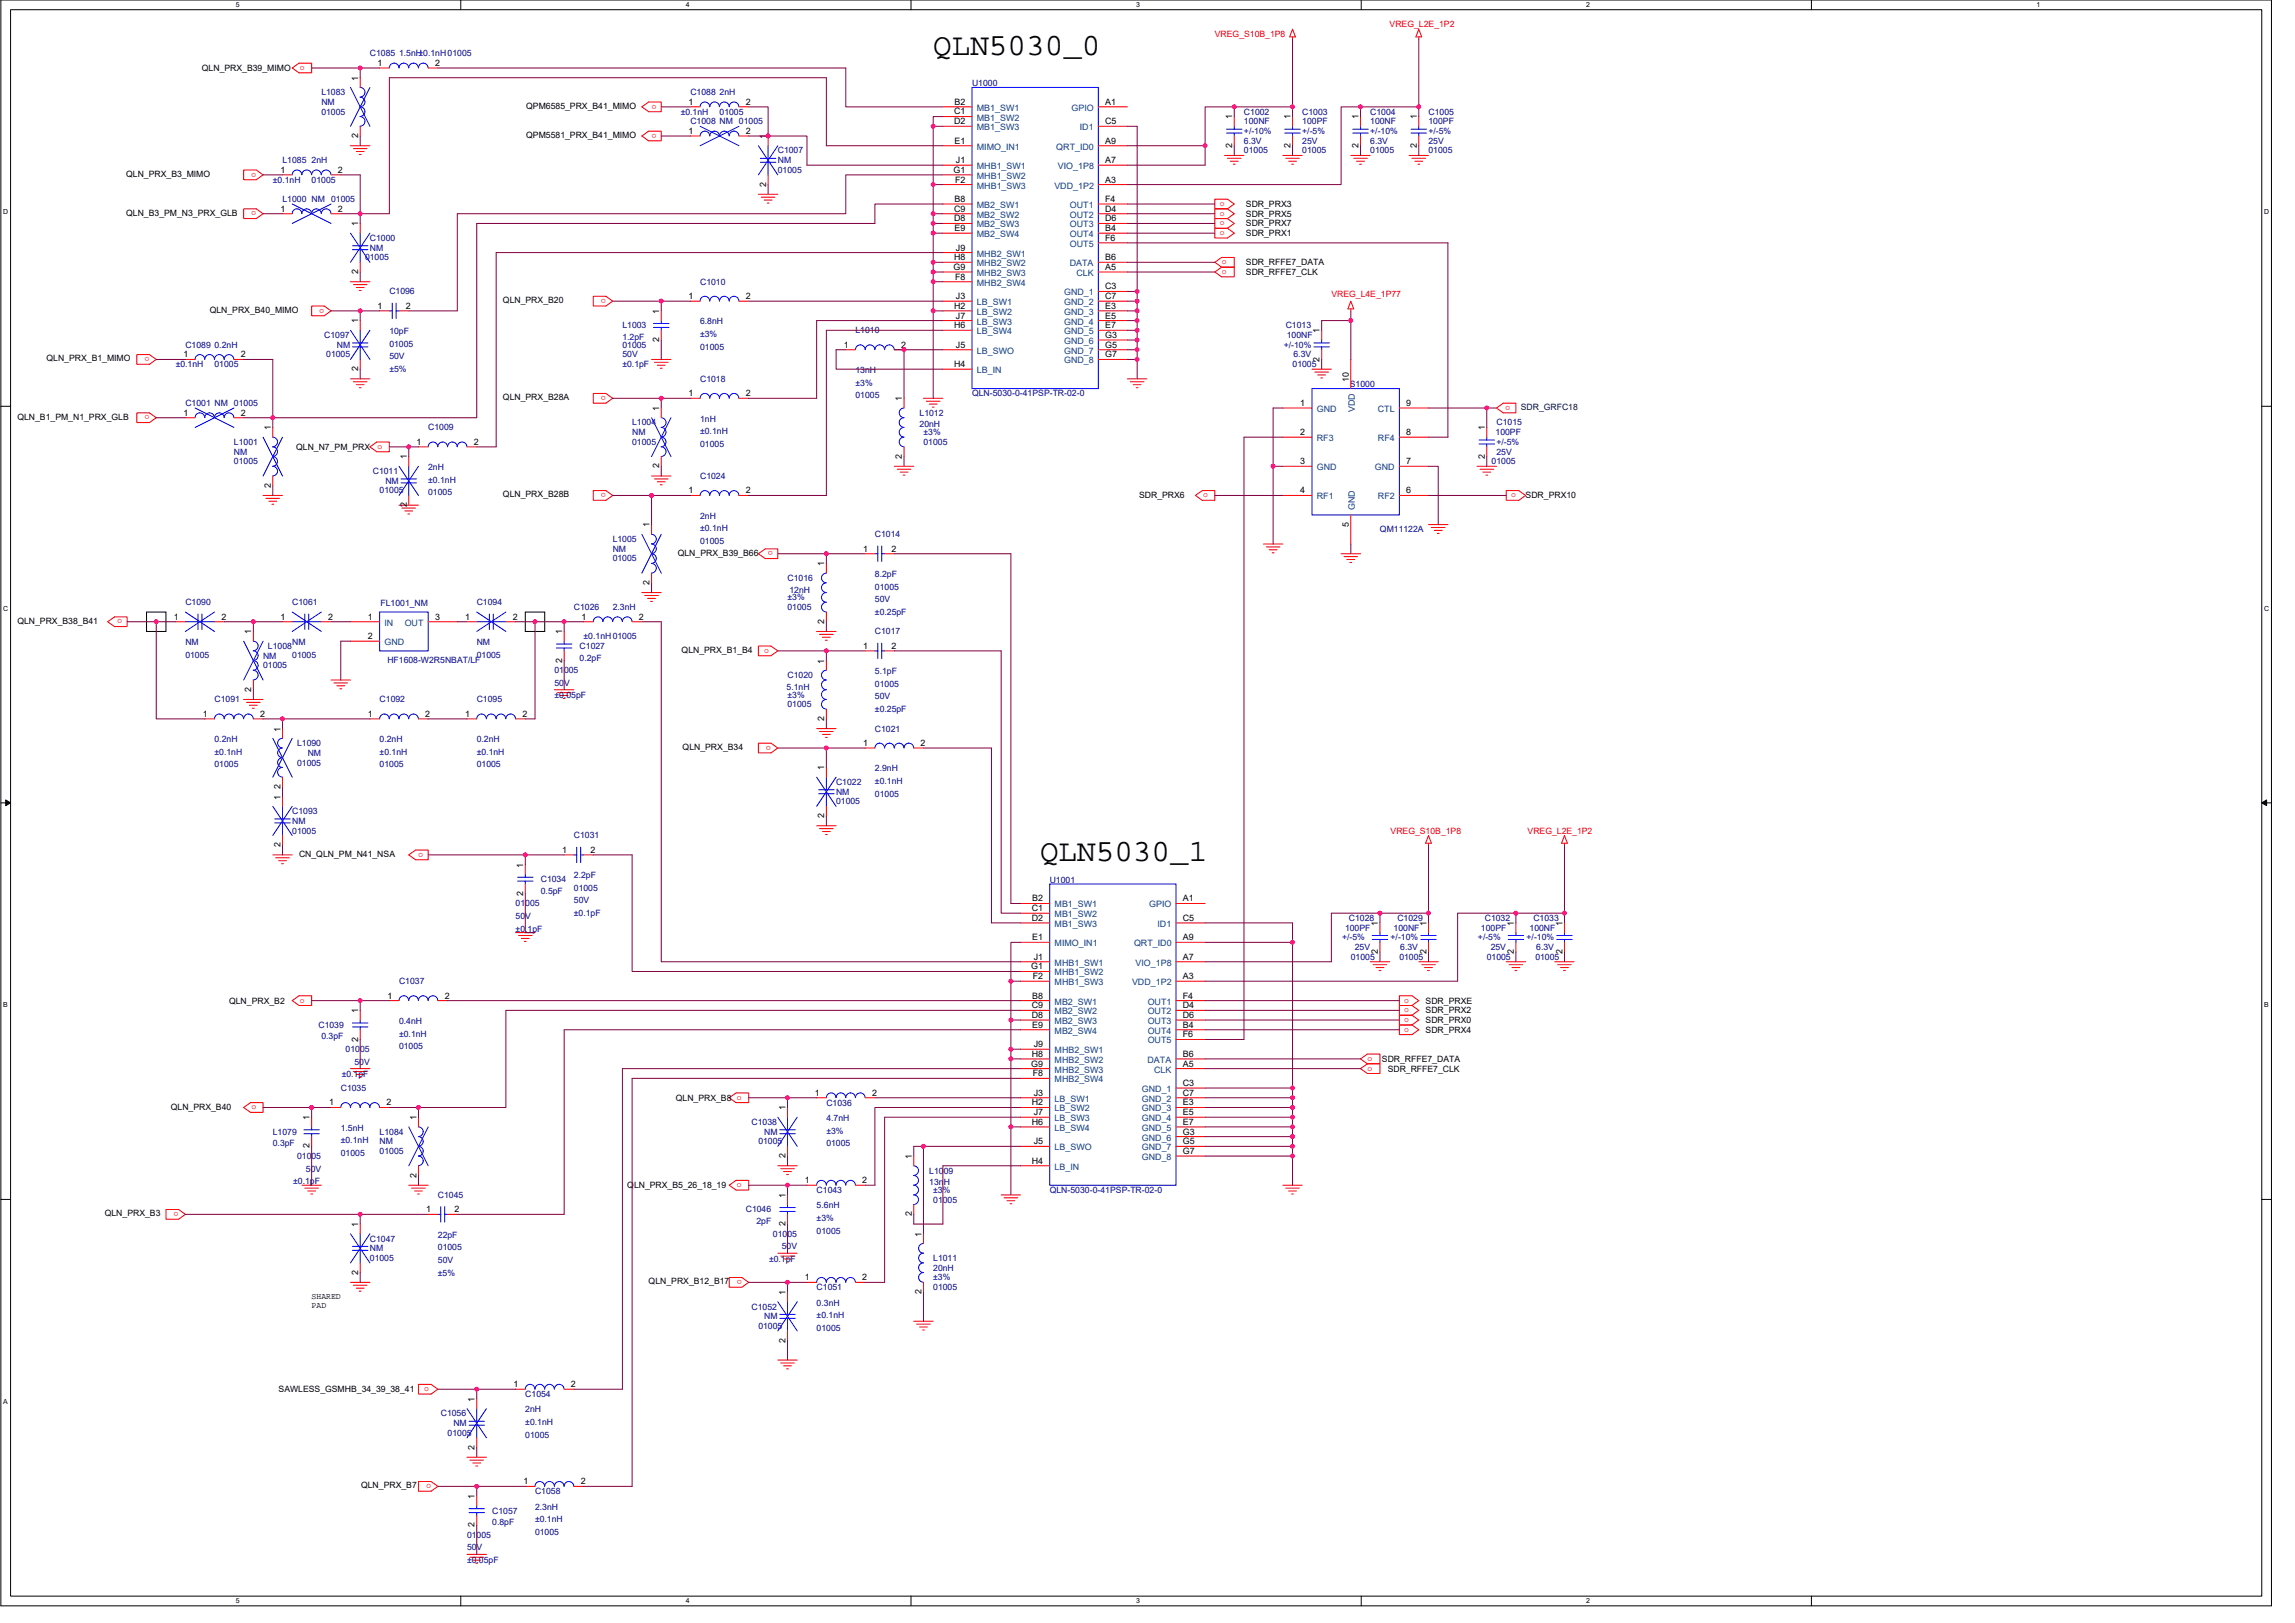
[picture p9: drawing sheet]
<svg xmlns="http://www.w3.org/2000/svg" width="420mm" height="297mm" viewBox="0 0 420 297" stroke-linecap="round" stroke-linejoin="round" font-family="sans-serif">
<defs><g id="words">
<g font-size="5.7">
<text x="170.8" y="10.1">QLN5030_0</text>
<text x="190.4" y="157.6">QLN5030_1</text>
</g>
<g font-size="1.6" fill="#f00">
<text x="254.4" y="5">VREG_L2E_1P2</text>
<text x="222.4" y="6.8">VREG_S10B_1P8</text>
<text x="54.9" y="12.8">o</text>
<text x="120.2" y="19.1" transform="rotate(180 120.2 19.1)">o</text>
<text x="120.2" y="24.5" transform="rotate(180 120.2 24.5)">o</text>
<text x="46.9" y="31.6" transform="rotate(180 46.9 31.6)">o</text>
<text x="46.9" y="38.7" transform="rotate(180 46.9 38.7)">o</text>
<text x="223.3" y="37.7">o</text>
<text x="223.3" y="39.5">o</text>
<text x="223.3" y="41.3">o</text>
<text x="223.3" y="43">o</text>
<text x="223.7" y="50.1">o</text>
<text x="223.7" y="48.4">o</text>
<text x="59.4" y="56.5" transform="rotate(180 59.4 56.5)">o</text>
<text x="110.9" y="54.7" transform="rotate(180 110.9 54.7)">o</text>
<text x="243.7" y="54.4">VREG_L4E_1P77</text>
<text x="27.4" y="65.4" transform="rotate(180 27.4 65.4)">o</text>
<text x="27.4" y="76" transform="rotate(180 27.4 76)">o</text>
<text x="110.9" y="72.5" transform="rotate(180 110.9 72.5)">o</text>
<text x="276.5" y="74.3" transform="rotate(180 276.5 74.3)">o</text>
<text x="69.1" y="82.1">o</text>
<text x="110.9" y="90.3" transform="rotate(180 110.9 90.3)">o</text>
<text x="220.3" y="91">o</text>
<text x="276.6" y="91">o</text>
<text x="141.5" y="100.9" transform="rotate(180 141.5 100.9)">o</text>
<text x="22.4" y="113.4" transform="rotate(180 22.4 113.4)">o</text>
<text x="139.9" y="119.5">o</text>
<text x="141.1" y="136.5" transform="rotate(180 141.1 136.5)">o</text>
<text x="254.6" y="152.5">VREG_S10B_1P8</text>
<text x="279.7" y="152.5">VREG_L2E_1P2</text>
<text x="77.5" y="156" transform="rotate(180 77.5 156)">o</text>
<text x="54.9" y="183.5">o</text>
<text x="257.1" y="185.3">o</text>
<text x="257.1" y="183.5">o</text>
<text x="257.1" y="187.1">o</text>
<text x="257.1" y="188.8">o</text>
<text x="250.3" y="195.9">o</text>
<text x="250.3" y="194.2">o</text>
<text x="46" y="203.1">o</text>
<text x="32.7" y="221.8" transform="rotate(180 32.7 221.8)">o</text>
<text x="134.9" y="217.3">o</text>
<text x="135.8" y="234.3" transform="rotate(180 135.8 234.3)">o</text>
<text x="77.7" y="254.6">o</text>
<text x="78.9" y="271.6" transform="rotate(180 78.9 271.6)">o</text>
</g>
<g font-size="1.6" fill="#000080">
<text x="67.7" y="10.3">C1085</text>
<text x="73.1" y="10.3">1.5nH±0.1nH01005</text>
<text x="58.8" y="17.4">L1083</text>
<text x="126.4" y="17.4">C1088</text>
<text x="131.7" y="17.4">2nH</text>
<text x="178" y="15.8">U1000</text>
<text x="58.8" y="19.2">NM</text>
<text x="58.8" y="21">01005</text>
<text x="124.6" y="21">±0.1nH</text>
<text x="126.4" y="22.8">C1008 NM 01005</text>
<text x="131.7" y="21">01005</text>
<text x="227.7" y="21">C1002</text>
<text x="227.7" y="22.8">100NF</text>
<text x="238.4" y="21">C1003</text>
<text x="238.4" y="22.8">100PF</text>
<text x="250.9" y="21">C1004</text>
<text x="250.9" y="22.8">100NF</text>
<text x="261.5" y="21">C1005</text>
<text x="261.5" y="22.8">100PF</text>
<text x="51.7" y="29.9">L1085</text>
<text x="57.1" y="29.9">2nH</text>
<text x="142.4" y="28.1">C1007</text>
<text x="142.4" y="29.9">NM</text>
<text x="227.7" y="28.1">01005</text>
<text x="227.7" y="26.3">6.3V</text>
<text x="227.7" y="24.5">+/-10%</text>
<text x="238.4" y="28.1">01005</text>
<text x="238.4" y="26.3">25V</text>
<text x="238.4" y="24.5">+/-5%</text>
<text x="250.9" y="28.1">01005</text>
<text x="250.9" y="26.3">6.3V</text>
<text x="250.9" y="24.5">+/-10%</text>
<text x="261.5" y="28.1">01005</text>
<text x="261.5" y="26.3">25V</text>
<text x="261.5" y="24.5">+/-5%</text>
<text x="49.9" y="33.4">±0.1nH</text>
<text x="57.1" y="33.4">01005</text>
<text x="142.4" y="31.6">01005</text>
<text x="51.7" y="37">L1000 NM 01005</text>
<text x="66.8" y="47.6">01005</text>
<text x="67.7" y="44.1">C1000</text>
<text x="67.7" y="45.9">NM</text>
<text x="71.3" y="53.9">C1096</text>
<text x="128.2" y="52.1">C1010</text>
<text x="128.2" y="59.4">6.8nH</text>
<text x="33.9" y="63.6">C1089</text>
<text x="39.3" y="63.6">0.2nH</text>
<text x="59.4" y="61.9">C1097</text>
<text x="59.7" y="65.4">01005</text>
<text x="61.7" y="63.6">NM</text>
<text x="71.3" y="61.2">10pF</text>
<text x="71.3" y="63.5">01005</text>
<text x="71.3" y="65.8">50V</text>
<text x="114" y="60.1">L1003</text>
<text x="114" y="62.2">1.2pF</text>
<text x="114" y="63.6">01005</text>
<text x="114" y="65.4">50V</text>
<text x="128.2" y="61.7">±3%</text>
<text x="128.2" y="64">01005</text>
<text x="156.6" y="61">L1010</text>
<text x="235" y="63.6">+/-10%</text>
<text x="235.4" y="60.1">C1013</text>
<text x="235.6" y="61.9">100NF</text>
<text x="236.8" y="65.4">6.3V</text>
<text x="32.2" y="67.2">±0.1nH</text>
<text x="39.3" y="67.2">01005</text>
<text x="71.3" y="68.1">±5%</text>
<text x="114" y="67.2">±0.1pF</text>
<text x="128.2" y="69.9">C1018</text>
<text x="156.6" y="68.3">13nH</text>
<text x="156.6" y="70.6">±3%</text>
<text x="236.6" y="67.2">01005</text>
<text x="247.1" y="70.8">S1000</text>
<text x="33.9" y="74.3">C1001 NM 01005</text>
<text x="115.7" y="77.9">L1004</text>
<text x="128.2" y="77.2">1nH</text>
<text x="156.6" y="72.9">01005</text>
<text x="168.3" y="76.1">L1012</text>
<text x="178" y="72.5">QLN-5030-0-41PSP-TR-02-0</text>
<text x="274" y="77.9">C1015</text>
<text x="42.8" y="81.4">L1001</text>
<text x="42.8" y="83.2">NM</text>
<text x="78.4" y="78.8">C1009</text>
<text x="115.7" y="79.7">NM</text>
<text x="115.7" y="81.4">01005</text>
<text x="128.2" y="79.5">±0.1nH</text>
<text x="128.2" y="81.8">01005</text>
<text x="168.3" y="78.2">20nH</text>
<text x="169.1" y="79.7">±3%</text>
<text x="169.1" y="81.4">01005</text>
<text x="273.8" y="79.7">100PF</text>
<text x="274" y="83.2">25V</text>
<text x="274" y="81.4">+/-5%</text>
<text x="42.8" y="85">01005</text>
<text x="68.3" y="86.8">C1011</text>
<text x="70.6" y="88.5">NM</text>
<text x="78.4" y="86">2nH</text>
<text x="78.4" y="88.4">±0.1nH</text>
<text x="128.2" y="87.7">C1024</text>
<text x="273.1" y="85">01005</text>
<text x="69.5" y="90.3">01005</text>
<text x="78.4" y="90.7">01005</text>
<text x="128.2" y="94.9">2nH</text>
<text x="112.2" y="99.2">L1005</text>
<text x="112.2" y="101">NM</text>
<text x="128.2" y="97.3">±0.1nH</text>
<text x="128.2" y="99.6">01005</text>
<text x="160.2" y="98.3">C1014</text>
<text x="252.6" y="97.4">QM11122A</text>
<text x="112.2" y="102.8">01005</text>
<text x="144.2" y="106.3">C1016</text>
<text x="160.2" y="105.6">8.2pF</text>
<text x="160.2" y="107.9">01005</text>
<text x="33.9" y="110.8">C1090</text>
<text x="53.5" y="110.8">C1061</text>
<text x="69.7" y="110.9">FL1001_NM</text>
<text x="87.3" y="110.8">C1094</text>
<text x="105.1" y="111.7">C1026</text>
<text x="112.2" y="111.7">2.3nH</text>
<text x="144.2" y="109.9">±3%</text>
<text x="144.2" y="111.7">01005</text>
<text x="144.5" y="108.5">12nH</text>
<text x="160.2" y="110.2">50V</text>
<text x="160.2" y="112.5">±0.25pF</text>
<text x="33.9" y="118">NM</text>
<text x="49.1" y="118.8">L1008</text>
<text x="53.5" y="118">NM</text>
<text x="87.3" y="118">NM</text>
<text x="106.1" y="118.8">C1027</text>
<text x="106.8" y="117">±0.1nH01005</text>
<text x="160.2" y="116.1">C1017</text>
<text x="33.9" y="120.4">01005</text>
<text x="48.2" y="120.5">NM</text>
<text x="48.2" y="122.3">01005</text>
<text x="53.5" y="120.4">01005</text>
<text x="70.9" y="121.3">HF1608-W2R5NBAT/LF</text>
<text x="87.3" y="120.4">01005</text>
<text x="101.5" y="123.2">01005</text>
<text x="101.5" y="125.5">50V</text>
<text x="106.1" y="120.9">0.2pF</text>
<text x="144.2" y="124.1">C1020</text>
<text x="160.2" y="123.4">5.1pF</text>
<text x="160.2" y="125.7">01005</text>
<text x="39.3" y="128.5">C1091</text>
<text x="69.5" y="128.5">C1092</text>
<text x="87.3" y="128.5">C1095</text>
<text x="101.5" y="127.8">±0.05pF</text>
<text x="144" y="126.2">5.1nH</text>
<text x="144.2" y="127.7">±3%</text>
<text x="144.2" y="129.4">01005</text>
<text x="160.2" y="128">50V</text>
<text x="160.2" y="130.3">±0.25pF</text>
<text x="39.3" y="135.8">0.2nH</text>
<text x="54.4" y="136.5">L1090</text>
<text x="69.5" y="135.8">0.2nH</text>
<text x="87.3" y="135.8">0.2nH</text>
<text x="160.2" y="133.9">C1021</text>
<text x="39.3" y="138.2">±0.1nH</text>
<text x="39.3" y="140.5">01005</text>
<text x="54.4" y="140.1">01005</text>
<text x="56.3" y="138.3">NM</text>
<text x="69.5" y="138.2">±0.1nH</text>
<text x="69.5" y="140.5">01005</text>
<text x="87.3" y="138.2">±0.1nH</text>
<text x="87.3" y="140.5">01005</text>
<text x="153.1" y="143.7">C1022</text>
<text x="160.2" y="141.2">2.9nH</text>
<text x="160.2" y="143.5">±0.1nH</text>
<text x="53.5" y="149">C1093</text>
<text x="153.1" y="145.4">NM</text>
<text x="153.1" y="147.2">01005</text>
<text x="160.2" y="145.8">01005</text>
<text x="53.5" y="150.8">NM</text>
<text x="53.5" y="152.5">01005</text>
<text x="105.1" y="153.4">C1031</text>
<text x="99" y="161.4">C1034</text>
<text x="105.1" y="160.7">2.2pF</text>
<text x="192.2" y="161.6">U1001</text>
<text x="94.4" y="165.9">01005</text>
<text x="99" y="163.6">0.5pF</text>
<text x="105.1" y="163">01005</text>
<text x="105.1" y="165.4">50V</text>
<text x="105.1" y="167.7">±0.1pF</text>
<text x="94.4" y="168.2">50V</text>
<text x="94.4" y="170.5">±0.1pF</text>
<text x="245.7" y="172.1">+/-5%</text>
<text x="246.2" y="170.3">100PF</text>
<text x="246.9" y="168.5">C1028</text>
<text x="248" y="173.9">25V</text>
<text x="254.6" y="172.1">+/-10%</text>
<text x="255.1" y="170.3">100NF</text>
<text x="255.8" y="168.5">C1029</text>
<text x="256.4" y="173.9">6.3V</text>
<text x="270.6" y="172.1">+/-5%</text>
<text x="271.1" y="170.3">100PF</text>
<text x="271.8" y="168.5">C1032</text>
<text x="272.9" y="173.9">25V</text>
<text x="279.5" y="172.1">+/-10%</text>
<text x="280" y="170.3">100NF</text>
<text x="280.7" y="168.5">C1033</text>
<text x="281.3" y="173.9">6.3V</text>
<text x="247.3" y="175.7">01005</text>
<text x="256.2" y="175.7">01005</text>
<text x="272.2" y="175.7">01005</text>
<text x="281.1" y="175.7">01005</text>
<text x="73.1" y="180.1">C1037</text>
<text x="58.3" y="188.1">C1039</text>
<text x="58.8" y="190.2">0.3pF</text>
<text x="73.1" y="187.4">0.4nH</text>
<text x="73.1" y="189.7">±0.1nH</text>
<text x="62.6" y="197.2">±0.1pF</text>
<text x="63.3" y="192.6">01005</text>
<text x="64.9" y="194.9">50V</text>
<text x="73.1" y="192">01005</text>
<text x="62.4" y="199.7">C1035</text>
<text x="151.3" y="202.3">C1036</text>
<text x="49.9" y="207.7">L1079</text>
<text x="49.9" y="209.8">0.3pF</text>
<text x="62.4" y="206.9">1.5nH</text>
<text x="62.4" y="209.3">±0.1nH</text>
<text x="69.5" y="207.7">L1084</text>
<text x="69.5" y="209.4">NM</text>
<text x="137.6" y="205.9">C1038</text>
<text x="138.8" y="209.4">01005</text>
<text x="139.9" y="207.7">NM</text>
<text x="151.3" y="205.2">4.7nH</text>
<text x="151.3" y="207.5">±3%</text>
<text x="151.3" y="209.8">01005</text>
<text x="54.4" y="212.1">01005</text>
<text x="56" y="214.4">50V</text>
<text x="62.4" y="211.6">01005</text>
<text x="69.5" y="211.2">01005</text>
<text x="170.1" y="214.8">L1009</text>
<text x="53.7" y="216.7">±0.1pF</text>
<text x="80.2" y="219.2">C1045</text>
<text x="136.5" y="221.9">C1046</text>
<text x="149.5" y="218.3">C1043</text>
<text x="149.5" y="221.2">5.6nH</text>
<text x="170.1" y="216.9">13nH</text>
<text x="170.8" y="218.3">±3%</text>
<text x="170.8" y="220.1">01005</text>
<text x="192.2" y="218.3">QLN-5030-0-41PSP-TR-02-0</text>
<text x="67.7" y="227.2">C1047</text>
<text x="80.2" y="226.5">22pF</text>
<text x="138.5" y="224">2pF</text>
<text x="141.5" y="226.3">01005</text>
<text x="149.5" y="223.5">±3%</text>
<text x="149.5" y="225.8">01005</text>
<text x="67.7" y="229">NM</text>
<text x="67.7" y="230.8">01005</text>
<text x="80.2" y="228.8">01005</text>
<text x="80.2" y="231.1">50V</text>
<text x="80.2" y="233.4">±5%</text>
<text x="140.8" y="230.9">±0.1pF</text>
<text x="143.1" y="228.6">50V</text>
<text x="170.8" y="230.8">L1011</text>
<text x="170.8" y="232.6">20nH</text>
<text x="137.6" y="239.7">C1052</text>
<text x="149.5" y="236.1">C1051</text>
<text x="149.5" y="239">0.3nH</text>
<text x="170.8" y="234.3">±3%</text>
<text x="170.8" y="236.1">01005</text>
<text x="138.8" y="243.2">01005</text>
<text x="139.9" y="241.4">NM</text>
<text x="149.5" y="241.3">±0.1nH</text>
<text x="149.5" y="243.6">01005</text>
<text x="96.2" y="255.7">C1054</text>
<text x="80.7" y="259.2">C1056</text>
<text x="81.9" y="262.8">01005</text>
<text x="83" y="261">NM</text>
<text x="96.2" y="258.5">2nH</text>
<text x="96.2" y="260.8">±0.1nH</text>
<text x="96.2" y="263.1">01005</text>
<text x="97.9" y="273.5">C1058</text>
<text x="85.5" y="281.5">01005</text>
<text x="90.1" y="277">C1057</text>
<text x="90.1" y="279.1">0.8pF</text>
<text x="97.9" y="276.3">2.3nH</text>
<text x="97.9" y="278.6">±0.1nH</text>
<text x="97.9" y="280.9">01005</text>
<text x="85.5" y="283.8">50V</text>
<text x="85.5" y="286.1">±0.05pF</text>
</g>
<g font-size="1.6">
<text x="37" y="13">QLN_PRX_B39_MIMO</text>
<text x="65.6" y="14.8" transform="rotate(-90 65.6 14.8)">1</text>
<text x="69.1" y="12.1">1</text>
<text x="79.6" y="12.1">2</text>
<text x="96.3" y="19.9">QPM6585_PRX_B41_MIMO</text>
<text x="126" y="19.2">1</text>
<text x="136.5" y="19.2">2</text>
<text x="174.7" y="21">C1</text>
<text x="174.7" y="22.7">D2</text>
<text x="174.7" y="19.2">B2</text>
<text x="202.3" y="19.2">A1</text>
<text x="202.3" y="22.7">C5</text>
<text x="225.6" y="21.9" transform="rotate(-90 225.6 21.9)">1</text>
<text x="236.3" y="21.9" transform="rotate(-90 236.3 21.9)">1</text>
<text x="248.7" y="21.9" transform="rotate(-90 248.7 21.9)">1</text>
<text x="259.4" y="21.9" transform="rotate(-90 259.4 21.9)">1</text>
<text x="65.6" y="25.3" transform="rotate(-90 65.6 25.3)">2</text>
<text x="96.3" y="25.3">QPM5581_PRX_B41_MIMO</text>
<text x="126" y="24.5">1</text>
<text x="136.5" y="24.5">2</text>
<text x="140.2" y="25.4" transform="rotate(-90 140.2 25.4)">1</text>
<text x="174.7" y="26.3">E1</text>
<text x="175" y="29.8">J1</text>
<text x="202.3" y="26.3">A9</text>
<text x="202.3" y="29.8">A7</text>
<text x="225.6" y="27.1" transform="rotate(-90 225.6 27.1)">2</text>
<text x="236.3" y="27.1" transform="rotate(-90 236.3 27.1)">2</text>
<text x="248.7" y="27.1" transform="rotate(-90 248.7 27.1)">2</text>
<text x="259.4" y="27.1" transform="rotate(-90 259.4 27.1)">2</text>
<text x="23.1" y="32.4">QLN_PRX_B3_MIMO</text>
<text x="51.4" y="31.6">1</text>
<text x="61.9" y="31.6">2</text>
<text x="140.2" y="34.2" transform="rotate(-90 140.2 34.2)">2</text>
<text x="174.6" y="31.6">G1</text>
<text x="174.8" y="33.4">F2</text>
<text x="202.3" y="33.4">A3</text>
<text x="23.1" y="39.5">QLN_B3_PM_N3_PRX_GLB</text>
<text x="51.4" y="38.7">1</text>
<text x="61.9" y="38.7">2</text>
<text x="65.6" y="41.4" transform="rotate(-90 65.6 41.4)">1</text>
<text x="174.7" y="38.7">C9</text>
<text x="174.7" y="40.5">D8</text>
<text x="174.7" y="37">B8</text>
<text x="202.3" y="37">F4</text>
<text x="202.3" y="38.7">D4</text>
<text x="202.3" y="40.5">D6</text>
<text x="228.1" y="37.9">SDR_PRX3</text>
<text x="228.1" y="39.6">SDR_PRX5</text>
<text x="228.1" y="41.4">SDR_PRX7</text>
<text x="174.7" y="47.6">H8</text>
<text x="174.7" y="42.3">E9</text>
<text x="175" y="45.8">J9</text>
<text x="202.3" y="42.3">B4</text>
<text x="202.3" y="44.1">F6</text>
<text x="202.3" y="47.6">B6</text>
<text x="228.1" y="43.2">SDR_PRX1</text>
<text x="65.6" y="50.2" transform="rotate(-90 65.6 50.2)">2</text>
<text x="174.6" y="49.4">G9</text>
<text x="174.8" y="51.2">F8</text>
<text x="202.3" y="53">C3</text>
<text x="202.3" y="49.4">A5</text>
<text x="228.1" y="50.3">SDR_RFFE7_CLK</text>
<text x="228.1" y="48.5">SDR_RFFE7_DATA</text>
<text x="38.4" y="57.3">QLN_PRX_B40_MIMO</text>
<text x="65.6" y="59.2" transform="rotate(-90 65.6 59.2)">1</text>
<text x="69.1" y="56.5">1</text>
<text x="74.3" y="56.5">2</text>
<text x="92.1" y="55.5">QLN_PRX_B20</text>
<text x="120.7" y="57.4" transform="rotate(-90 120.7 57.4)">1</text>
<text x="126" y="54.7">1</text>
<text x="136.5" y="54.7">2</text>
<text x="174.7" y="56.5">H2</text>
<text x="175" y="54.7">J3</text>
<text x="175" y="58.3">J7</text>
<text x="202.3" y="54.7">C7</text>
<text x="202.3" y="56.5">E3</text>
<text x="202.3" y="58.3">E5</text>
<text x="33.6" y="65.4">1</text>
<text x="44.1" y="65.4">2</text>
<text x="120.7" y="62.6" transform="rotate(-90 120.7 62.6)">2</text>
<text x="154.5" y="63.6">1</text>
<text x="165" y="63.6">2</text>
<text x="174.7" y="60.1">H6</text>
<text x="175" y="63.6">J5</text>
<text x="202.3" y="60.1">E7</text>
<text x="202.3" y="61.8">G3</text>
<text x="202.3" y="63.6">G5</text>
<text x="202.3" y="65.4">G7</text>
<text x="241.6" y="61" transform="rotate(-90 241.6 61)">1</text>
<text x="8.5" y="66.1">QLN_PRX_B1_MIMO</text>
<text x="65.6" y="67.9" transform="rotate(-90 65.6 67.9)">2</text>
<text x="174.7" y="67.2">H4</text>
<text x="241.6" y="66.2" transform="rotate(-90 241.6 66.2)">2</text>
<text x="246.9" y="69.9" transform="rotate(-90 246.9 69.9)">10</text>
<text x="3.2" y="76.8">QLN_B1_PM_N1_PRX_GLB</text>
<text x="33.6" y="76.1">1</text>
<text x="44.1" y="76.1">2</text>
<text x="92.1" y="73.3">QLN_PRX_B28A</text>
<text x="120.7" y="75.2" transform="rotate(-90 120.7 75.2)">1</text>
<text x="126" y="72.5">1</text>
<text x="136.5" y="72.5">2</text>
<text x="165.1" y="73.4" transform="rotate(-90 165.1 73.4)">1</text>
<text x="238" y="74.3">1</text>
<text x="257.4" y="74.3">9</text>
<text x="49.6" y="78.8" transform="rotate(-90 49.6 78.8)">1</text>
<text x="54.2" y="82.3">QLN_N7_PM_PRX</text>
<text x="76.3" y="81.4">1</text>
<text x="86.8" y="81.4">2</text>
<text x="165.1" y="83.9" transform="rotate(-90 165.1 83.9)">2</text>
<text x="238" y="79.6">2</text>
<text x="257.4" y="79.6">8</text>
<text x="271.8" y="83.9" transform="rotate(-90 271.8 83.9)">2</text>
<text x="271.8" y="78.8" transform="rotate(-90 271.8 78.8)">1</text>
<text x="49.6" y="89.3" transform="rotate(-90 49.6 89.3)">2</text>
<text x="74.5" y="84.1" transform="rotate(-90 74.5 84.1)">1</text>
<text x="120.7" y="85.7" transform="rotate(-90 120.7 85.7)">2</text>
<text x="238" y="85">3</text>
<text x="257.4" y="85">7</text>
<text x="74.5" y="92.8" transform="rotate(-90 74.5 92.8)">2</text>
<text x="92.1" y="91">QLN_PRX_B28B</text>
<text x="126" y="90.3">1</text>
<text x="136.5" y="90.3">2</text>
<text x="208.5" y="91.2">SDR_PRX6</text>
<text x="238" y="90.3">4</text>
<text x="257.4" y="90.3">6</text>
<text x="279.3" y="91.2">SDR_PRX10</text>
<text x="118.9" y="96.5" transform="rotate(-90 118.9 96.5)">1</text>
<text x="124.1" y="101.7">QLN_PRX_B39_B66</text>
<text x="158" y="101">1</text>
<text x="163.2" y="101">2</text>
<text x="246.9" y="96.4" transform="rotate(-90 246.9 96.4)">5</text>
<text x="118.9" y="107.1" transform="rotate(-90 118.9 107.1)">2</text>
<text x="150.9" y="103.7" transform="rotate(-90 150.9 103.7)">1</text>
<text x="31.8" y="113.4">1</text>
<text x="40.5" y="113.4">2</text>
<text x="51.4" y="113.4">1</text>
<text x="60.1" y="113.4">2</text>
<text x="67.4" y="113.4">1</text>
<text x="79.6" y="113.4">3</text>
<text x="85.1" y="113.4">1</text>
<text x="93.9" y="113.4">2</text>
<text x="106.5" y="113.4">1</text>
<text x="117" y="113.4">2</text>
<text x="3.2" y="114.2">QLN_PRX_B38_B41</text>
<text x="46" y="116.1" transform="rotate(-90 46 116.1)">1</text>
<text x="67.4" y="117">2</text>
<text x="102.9" y="116.1" transform="rotate(-90 102.9 116.1)">1</text>
<text x="124.8" y="119.5">QLN_PRX_B1_B4</text>
<text x="150.9" y="114.2" transform="rotate(-90 150.9 114.2)">2</text>
<text x="158" y="118.7">1</text>
<text x="163.2" y="118.7">2</text>
<text x="102.9" y="121.3" transform="rotate(-90 102.9 121.3)">2</text>
<text x="150.9" y="121.4" transform="rotate(-90 150.9 121.4)">1</text>
<text x="37.1" y="131.2">1</text>
<text x="46" y="126.6" transform="rotate(-90 46 126.6)">2</text>
<text x="47.6" y="131.2">2</text>
<text x="67.4" y="131.2">1</text>
<text x="77.9" y="131.2">2</text>
<text x="85.1" y="131.2">1</text>
<text x="95.6" y="131.2">2</text>
<text x="150.9" y="132" transform="rotate(-90 150.9 132)">2</text>
<text x="51.3" y="133.9" transform="rotate(-90 51.3 133.9)">1</text>
<text x="125" y="137.3">QLN_PRX_B34</text>
<text x="158" y="136.5">1</text>
<text x="168.5" y="136.5">2</text>
<text x="150.9" y="141" transform="rotate(-90 150.9 141)">1</text>
<text x="51.3" y="146.3" transform="rotate(-90 51.3 146.3)">1</text>
<text x="51.3" y="144.4" transform="rotate(-90 51.3 144.4)">2</text>
<text x="150.9" y="149.7" transform="rotate(-90 150.9 149.7)">2</text>
<text x="51.3" y="155.1" transform="rotate(-90 51.3 155.1)">2</text>
<text x="54.7" y="156.8">CN_QLN_PM_N41_NSA</text>
<text x="95.8" y="158.8" transform="rotate(-90 95.8 158.8)">1</text>
<text x="102.9" y="156.1">1</text>
<text x="108.1" y="156.1">2</text>
<text x="95.8" y="164" transform="rotate(-90 95.8 164)">2</text>
<text x="188.9" y="166.8">C1</text>
<text x="189" y="165">B2</text>
<text x="216.5" y="165">A1</text>
<text x="188.9" y="168.5">D2</text>
<text x="189" y="172.1">E1</text>
<text x="216.5" y="168.5">C5</text>
<text x="216.5" y="172.1">A9</text>
<text x="252.3" y="169.4" transform="rotate(-90 252.3 169.4)">1</text>
<text x="261.1" y="169.4" transform="rotate(-90 261.1 169.4)">1</text>
<text x="277.1" y="169.4" transform="rotate(-90 277.1 169.4)">1</text>
<text x="286" y="169.4" transform="rotate(-90 286 169.4)">1</text>
<text x="188.8" y="177.4">G1</text>
<text x="189.1" y="179.2">F2</text>
<text x="189.2" y="175.6">J1</text>
<text x="216.5" y="175.6">A7</text>
<text x="216.5" y="179.2">A3</text>
<text x="252.3" y="174.6" transform="rotate(-90 252.3 174.6)">2</text>
<text x="261.1" y="174.6" transform="rotate(-90 261.1 174.6)">2</text>
<text x="277.1" y="174.6" transform="rotate(-90 277.1 174.6)">2</text>
<text x="286" y="174.6" transform="rotate(-90 286 174.6)">2</text>
<text x="41.9" y="183.7">QLN_PRX_B2</text>
<text x="65.6" y="185.4" transform="rotate(-90 65.6 185.4)">1</text>
<text x="70.9" y="182.8">1</text>
<text x="81.4" y="182.8">2</text>
<text x="188.9" y="184.5">C9</text>
<text x="189" y="182.8">B8</text>
<text x="216.5" y="182.8">F4</text>
<text x="216.5" y="184.5">D4</text>
<text x="261" y="185.4">SDR_PRX2</text>
<text x="261" y="183.7">SDR_PRXE</text>
<text x="65.6" y="190.6" transform="rotate(-90 65.6 190.6)">2</text>
<text x="188.9" y="186.3">D8</text>
<text x="189" y="188.1">E9</text>
<text x="189.2" y="191.6">J9</text>
<text x="216.5" y="186.3">D6</text>
<text x="216.5" y="188.1">B4</text>
<text x="216.5" y="189.9">F6</text>
<text x="261" y="187.2">SDR_PRX0</text>
<text x="261" y="189">SDR_PRX4</text>
<text x="188.8" y="195.2">G9</text>
<text x="188.9" y="193.4">H8</text>
<text x="189.1" y="197">F8</text>
<text x="216.5" y="195.2">A5</text>
<text x="216.5" y="193.4">B6</text>
<text x="253" y="194.3">SDR_RFFE7_DATA</text>
<text x="254.1" y="196.1">SDR_RFFE7_CLK</text>
<text x="31.3" y="203.2">QLN_PRX_B40</text>
<text x="60.3" y="202.3">1</text>
<text x="70.7" y="202.3">2</text>
<text x="123.7" y="201.4">QLN_PRX_B8 o</text>
<text x="143.8" y="203.2" transform="rotate(-90 143.8 203.2)">1</text>
<text x="149.2" y="200.5">1</text>
<text x="159.6" y="200.5">2</text>
<text x="188.9" y="202.3">H2</text>
<text x="189.2" y="200.5">J3</text>
<text x="216.5" y="198.8">C3</text>
<text x="216.5" y="200.5">C7</text>
<text x="216.5" y="202.3">E3</text>
<text x="56.7" y="205" transform="rotate(-90 56.7 205)">1</text>
<text x="76.2" y="205" transform="rotate(-90 76.2 205)">1</text>
<text x="188.9" y="205.9">H6</text>
<text x="189.2" y="204.1">J7</text>
<text x="189.2" y="209.4">J5</text>
<text x="216.5" y="204.1">E5</text>
<text x="216.5" y="205.9">E7</text>
<text x="216.5" y="207.6">G3</text>
<text x="216.5" y="209.4">G5</text>
<text x="56.7" y="210.2" transform="rotate(-90 56.7 210.2)">2</text>
<text x="76.2" y="215.5" transform="rotate(-90 76.2 215.5)">2</text>
<text x="143.8" y="212" transform="rotate(-90 143.8 212)">2</text>
<text x="166.9" y="212.1" transform="rotate(-90 166.9 212.1)">1</text>
<text x="188.9" y="213">H4</text>
<text x="216.5" y="211.2">G7</text>
<text x="78" y="221.9">1</text>
<text x="83.2" y="221.9">2</text>
<text x="114.8" y="217.4">QLN_PRX_B5_26_18_19</text>
<text x="143.8" y="219.2" transform="rotate(-90 143.8 219.2)">1</text>
<text x="147.4" y="216.5">1</text>
<text x="157.9" y="216.5">2</text>
<text x="19.2" y="222.6">QLN_PRX_B3</text>
<text x="65.6" y="224.6" transform="rotate(-90 65.6 224.6)">1</text>
<text x="143.8" y="224.4" transform="rotate(-90 143.8 224.4)">2</text>
<text x="166.9" y="222.6" transform="rotate(-90 166.9 222.6)">2</text>
<text x="168.7" y="226.3" transform="rotate(-90 168.7 226.3)">1</text>
<text x="65.6" y="233.3" transform="rotate(-90 65.6 233.3)">2</text>
<text x="57.1" y="237.7">SHARED</text>
<text x="57.1" y="239.3">PAD</text>
<text x="118.8" y="235.1">QLN_PRX_B12_B17</text>
<text x="143.8" y="237" transform="rotate(-90 143.8 237)">1</text>
<text x="147.4" y="234.3">1</text>
<text x="157.9" y="234.3">2</text>
<text x="168.7" y="236.9" transform="rotate(-90 168.7 236.9)">2</text>
<text x="143.8" y="245.7" transform="rotate(-90 143.8 245.7)">2</text>
<text x="51" y="254.8">SAWLESS_GSMHB_34_39_38_41</text>
<text x="86.9" y="256.6" transform="rotate(-90 86.9 256.6)">1</text>
<text x="94" y="253.9">1</text>
<text x="104.5" y="253.9">2</text>
<text x="86.9" y="265.3" transform="rotate(-90 86.9 265.3)">2</text>
<text x="66.1" y="272.4">QLN_PRX_B7</text>
<text x="86.9" y="274.3" transform="rotate(-90 86.9 274.3)">1</text>
<text x="95.8" y="271.7">1</text>
<text x="106.3" y="271.7">2</text>
<text x="86.9" y="279.5" transform="rotate(-90 86.9 279.5)">2</text>
</g>
<g font-size="1.6" fill="#004080">
<text x="178.8" y="20.3">MB1_SW1</text>
<text x="178.8" y="22.1">MB1_SW2</text>
<text x="178.8" y="23.8">MB1_SW3</text>
<text x="196.2" y="20.3">GPIO</text>
<text x="197.7" y="23.8">ID1</text>
<text x="178.8" y="27.4">MIMO_IN1</text>
<text x="193.4" y="27.4">QRT_ID0</text>
<text x="178.8" y="30.9">MHB1_SW1</text>
<text x="178.8" y="32.7">MHB1_SW2</text>
<text x="178.8" y="34.5">MHB1_SW3</text>
<text x="193" y="34.5">VDD_1P2</text>
<text x="193.7" y="30.9">VIO_1P8</text>
<text x="178.8" y="38.1">MB2_SW1</text>
<text x="178.8" y="39.8">MB2_SW2</text>
<text x="178.8" y="41.6">MB2_SW3</text>
<text x="195.9" y="38.1">OUT1</text>
<text x="195.9" y="39.8">OUT2</text>
<text x="195.9" y="41.6">OUT3</text>
<text x="178.8" y="43.4">MB2_SW4</text>
<text x="178.8" y="46.9">MHB2_SW1</text>
<text x="195.9" y="43.4">OUT4</text>
<text x="195.9" y="45.2">OUT5</text>
<text x="178.8" y="48.7">MHB2_SW2</text>
<text x="178.8" y="50.5">MHB2_SW3</text>
<text x="178.8" y="52.3">MHB2_SW4</text>
<text x="195.9" y="48.7">DATA</text>
<text x="197.1" y="50.5">CLK</text>
<text x="178.8" y="55.8">LB_SW1</text>
<text x="178.8" y="57.6">LB_SW2</text>
<text x="178.8" y="59.4">LB_SW3</text>
<text x="194.8" y="54.1">GND_1</text>
<text x="194.8" y="55.8">GND_2</text>
<text x="194.8" y="57.6">GND_3</text>
<text x="194.8" y="59.4">GND_4</text>
<text x="178.8" y="61.2">LB_SW4</text>
<text x="178.8" y="64.7">LB_SWO</text>
<text x="194.8" y="61.2">GND_5</text>
<text x="194.8" y="62.9">GND_6</text>
<text x="194.8" y="64.7">GND_7</text>
<text x="178.8" y="68.3">LB_IN</text>
<text x="194.8" y="66.5">GND_8</text>
<text x="241.1" y="75.4">GND</text>
<text x="248" y="75.5" transform="rotate(-90 248 75.5)">VDD</text>
<text x="252.3" y="75.4">CTL</text>
<text x="241.1" y="80.7">RF3</text>
<text x="252.3" y="80.7">RF4</text>
<text x="241.1" y="86.1">GND</text>
<text x="251.7" y="86.1">GND</text>
<text x="241.1" y="91.4">RF1</text>
<text x="248" y="93.3" transform="rotate(-90 248 93.3)">GND</text>
<text x="252.3" y="91.4">RF2</text>
<text x="70.4" y="114.5">IN</text>
<text x="70.4" y="118.1">GND</text>
<text x="74.1" y="114.5">OUT</text>
<text x="193.1" y="166.1">MB1_SW1</text>
<text x="193.1" y="167.9">MB1_SW2</text>
<text x="210.4" y="166.1">GPIO</text>
<text x="193.1" y="169.6">MB1_SW3</text>
<text x="193.1" y="173.2">MIMO_IN1</text>
<text x="207.6" y="173.2">QRT_ID0</text>
<text x="211.9" y="169.6">ID1</text>
<text x="193.1" y="176.7">MHB1_SW1</text>
<text x="193.1" y="178.5">MHB1_SW2</text>
<text x="207.9" y="176.7">VIO_1P8</text>
<text x="193.1" y="180.3">MHB1_SW3</text>
<text x="193.1" y="183.9">MB2_SW1</text>
<text x="193.1" y="185.6">MB2_SW2</text>
<text x="207.3" y="180.3">VDD_1P2</text>
<text x="210.1" y="183.9">OUT1</text>
<text x="210.1" y="185.6">OUT2</text>
<text x="193.1" y="187.4">MB2_SW3</text>
<text x="193.1" y="189.2">MB2_SW4</text>
<text x="210.1" y="187.4">OUT3</text>
<text x="210.1" y="189.2">OUT4</text>
<text x="210.1" y="191">OUT5</text>
<text x="193.1" y="192.7">MHB2_SW1</text>
<text x="193.1" y="194.5">MHB2_SW2</text>
<text x="193.1" y="196.3">MHB2_SW3</text>
<text x="210.1" y="194.5">DATA</text>
<text x="211.3" y="196.3">CLK</text>
<text x="193.1" y="201.6">LB_SW1</text>
<text x="193.1" y="203.4">LB_SW2</text>
<text x="193.1" y="198.1">MHB2_SW4</text>
<text x="209.1" y="199.9">GND_1</text>
<text x="209.1" y="201.6">GND_2</text>
<text x="209.1" y="203.4">GND_3</text>
<text x="193.1" y="205.2">LB_SW3</text>
<text x="193.1" y="207">LB_SW4</text>
<text x="209.1" y="205.2">GND_4</text>
<text x="209.1" y="207">GND_5</text>
<text x="209.1" y="208.7">GND_6</text>
<text x="193.1" y="214.1">LB_IN</text>
<text x="193.1" y="210.5">LB_SWO</text>
<text x="209.1" y="210.5">GND_7</text>
<text x="209.1" y="212.3">GND_8</text>
</g>
<text font-size="1.6" fill="#000040" x="278.4" y="75">SDR_GRFC18</text>
<g font-size="1.3">
<text x="43.1" y="1.3">5</text>
<text x="125.6" y="1.3">4</text>
<text x="208" y="1.3">3</text>
<text x="290.4" y="1.3">2</text>
<text x="372.8" y="1.3">1</text>
<text x=".6" y="39.2">D</text>
<text x="414.5" y="39.2">D</text>
<text x=".6" y="111.8">C</text>
<text x="414.5" y="111.8">C</text>
<text x=".6" y="184.4">B</text>
<text x="414.5" y="184.4">B</text>
<text x=".6" y="256.9">A</text>
<text x="43.1" y="293.5">5</text>
<text x="125.6" y="293.5">4</text>
<text x="208" y="293.5">3</text>
<text x="290.4" y="293.5">2</text>
</g>
</g></defs>
<path d="M.2 0h415.7v293.9h-415.7zM1.9 1.8h412.2v290.3h-412.2z" fill="none" stroke="#000" stroke-width=".18"/>
<g fill="#fff">
<path d="M43.1 .2h.7v1.4h-.7z"/>
<path d="M43.1 292.3h.7v1.4h-.7z"/>
</g>
<path d="M84.4 0v1.8M84.4 292.1v1.8" fill="none" stroke="#000" stroke-width=".18"/>
<g fill="#fff">
<path d="M125.6 .2h.7v1.4h-.7z"/>
<path d="M125.6 292.3h.7v1.4h-.7z"/>
</g>
<path d="M166.8 0v1.8M166.8 292.1v1.8" fill="none" stroke="#000" stroke-width=".18"/>
<g fill="#fff">
<path d="M208 .2h.7v1.4h-.7z"/>
<path d="M208 292.3h.7v1.4h-.7z"/>
</g>
<path d="M249.2 0v1.8M249.2 292.1v1.8" fill="none" stroke="#000" stroke-width=".18"/>
<g fill="#fff">
<path d="M290.4 .2h.7v1.4h-.7z"/>
<path d="M290.4 292.3h.7v1.4h-.7z"/>
</g>
<path d="M331.6 0v1.8M331.6 292.1v1.8" fill="none" stroke="#000" stroke-width=".18"/>
<g fill="#fff">
<path d="M372.8 .2h.7v1.4h-.7z"/>
<path d="M.6 38.1h.9v1.4h-.9z"/>
<path d="M414.5 38.1h.9v1.4h-.9z"/>
<path d="M.6 110.6h.9v1.5h-.9z"/>
<path d="M414.5 110.6h.9v1.5h-.9z"/>
</g>
<path d="M.2 74.4h1.7M414.1 74.4h1.8" fill="none" stroke="#000" stroke-width=".18"/>
<g fill="#fff">
<path d="M.6 183.2h.8v1.4h-.8z"/>
<path d="M414.5 183.2h.9v1.4h-.9z"/>
</g>
<path d="M.2 146.9h1.7M414.1 146.9h1.8" fill="none" stroke="#000" stroke-width=".18"/>
<path d="M1 146.4l.9 .5-.9 .5zM414.1 146.9l.9-.5v1z" fill="#000" stroke="#000" stroke-width=".18"/>
<path d="M.6 255.8h.8v1.4h-.8z" fill="#fff"/>
<path d="M26.8 112h3.6v3.6h-3.6zM96.2 112h3.5v3.6h-3.5zM.2 219.5h1.7M414.1 219.5h1.8" fill="none" stroke="#000" stroke-width=".18"/>
<g fill="none" stroke="#f00" stroke-width=".18">
<path d="M53.5 12.4l1.2-.8h2.4v1.7h-2.4zM65.9 14.2v1.8M69.5 12.4h1.8M78.4 12.4h1.8M117.5 19.6l1.3-.9h2.3v1.7h-2.3zM126.4 19.6h1.8M135.3 19.6h1.8M172.6 19.6h5.4M201.1 19.6h5.3M236.6 6.8v.3M236.6 5.3l.6 1.5h-1.1zM259.7 5.3l.6 1.5h-1.1z"/>
<path d="M259.7 6.8v.3M44.6 38.2h2.3l1.3 .9-1.3 .9h-2.3zM44.6 31.1h2.3l1.3 .9-1.3 .9h-2.3zM51.7 39.1h1.8M51.7 32h1.8M60.6 39.1h1.8M60.6 32h1.8M64.2 26.7h3.5M64.7 27.2h2.5M65.2 27.7h1.5M65.8 28.3h.3M65.9 23.1v1.8"/>
<path d="M117.5 24.9l1.3-.9h2.3v1.8h-2.3zM126.4 24.9h1.8M135.3 24.9h1.8M138.8 35.6h3.6M139.4 36.1h2.5M139.9 36.6h1.4M140.5 37.2h.3M140.6 24.9v1.8M140.6 32v1.8M172.6 21.3h5.4M172.6 23.1h5.4M172.6 30.2h5.4"/>
<path d="M172.6 32h5.4M172.6 33.8h5.4M172.6 37.3h5.4M172.6 39.1h5.4M172.6 26.7h5.4M201.1 37.3h5.3M201.1 39.1h5.3M201.1 26.7h5.3M201.1 23.1h5.3M201.1 30.2h5.3M201.1 33.8h5.3M222.4 36.4h2.3l1.3 .9-1.3 .9h-2.3z"/>
<path d="M224.2 28.4h3.5M224.7 29h2.5M224.7 38.2h-2.3v1.8h2.3M224.7 38.2l1.3 .9-1.3 .9M225.2 29.5h1.5M225.8 30.1h.3M226 21.3v1.8M226 24.9v1.8M234.9 28.4h3.5M235.4 29h2.5M235.9 29.5h1.5M236.5 30.1h.3"/>
<path d="M236.6 21.3v1.8M236.6 24.9v1.8M247.3 28.4h3.6M247.8 29h2.5M248.4 29.5h1.4M248.9 30.1h.3M249.1 21.3v1.8M249.1 24.9v1.8M258 28.4h3.5M258.5 29h2.5M259 29.5h1.5M259.6 30.1h.3"/>
<path d="M259.7 21.3v1.8M259.7 24.9v1.8M57.1 56h2.3l1.2 .9-1.2 .9h-2.3zM64.2 51.6h3.5M64.7 52.1h2.5M65.2 52.6h1.5M65.8 53.2h.3M65.9 40.9v1.8M65.9 48v1.8M65.9 58.7v1.8M69.5 56.9h1.8M73.1 56.9h1.7"/>
<path d="M108.6 54.2h2.3l1.3 .9-1.3 .9h-2.3zM121.1 56.9v1.8M126.4 55.1h1.8M135.3 55.1h1.8M172.6 55.1h5.4M172.6 56.9h5.4M172.6 58.7h5.4M172.6 40.9h5.4M172.6 42.7h5.4M172.6 46.2h5.4M172.6 48h5.4M172.6 49.8h5.4"/>
<path d="M172.6 51.6h5.4M201.1 40.9h5.3M201.1 42.7h5.3M201.1 44.4h5.3M201.1 49.8h5.3M201.1 48h5.3M201.1 53.3h5.3M201.1 55.1h5.3M201.1 56.9h5.3M201.1 58.7h5.3M222.4 41.8h2.3l1.3 .9-1.3 .9h-2.3zM222.4 49.8l1.3-.9h2.3v1.8h-2.3z"/>
<path d="M222.4 48l1.3-.9h2.3v1.8h-2.3zM224.7 40h-2.3v1.8h2.3M224.7 40l1.3 .9-1.3 .9M247.3 55.1l.5 1.4h-1zM247.3 56.5v.4M25.1 75.6h2.3l1.2 .9-1.2 .8h-2.3zM25.1 64.9h2.3l1.2 .9-1.2 .9h-2.3zM33.9 65.8h1.8M33.9 76.5h1.8M42.8 65.8h1.8M42.8 76.5h1.8M49.9 78.2v1.8"/>
<path d="M64.2 69.3h3.5M64.7 69.9h2.5M65.2 70.4h1.5M65.8 71h.3M65.9 65.8v1.8M108.6 72h2.3l1.3 .9-1.3 .9h-2.3zM119.3 65.8h3.5M119.8 66.3h2.5M120.3 66.8h1.5M120.9 67.4h.3M121.1 60.5v1.7M121.1 74.7v1.8"/>
<path d="M126.4 72.9h1.8M135.3 72.9h1.8M154.8 64h1.8M163.7 64h1.8M165.5 72.9v1.8M169.1 72.9h3.5M169.6 73.4h2.5M170.1 74h1.5M170.7 74.5h.3M172.6 60.5h5.4M172.6 67.6h5.4M172.6 64h5.4"/>
<path d="M201.1 60.5h5.3M201.1 62.2h5.3M201.1 64h5.3M201.1 65.8h5.3M206.4 69.3h3.6M206.9 69.9h2.5M207.5 70.4h1.4M208 71h.4M234.9 74.7h5.3M240.2 67.6h3.5M240.7 68.1h2.5M241.2 68.6h1.5"/>
<path d="M241.8 69.2h.3M242 60.5v1.7M242 64v1.8M247.3 65.8v5.3M256.2 74.7h5.3M272.2 78.2v1.8M274 74.7l1.2-.9h2.3v1.8h-2.3zM48.2 90.7h3.5M48.7 91.2h2.5M49.2 91.7h1.5M49.8 92.3h.3M49.9 87.1v1.8"/>
<path d="M67.7 81.8l1.3-.9h2.3v1.8h-2.3zM73.1 92.5h3.5M73.6 93h2.5M74.1 93.5h1.5M74.7 94.1h.3M74.8 83.6v1.7M74.8 90.7v1.8M76.6 81.8h1.8M85.5 81.8h1.8M108.6 89.8h2.3l1.3 .9-1.3 .9h-2.3zM119.3 87.1h3.5M119.3 96v1.8"/>
<path d="M119.8 87.7h2.5M120.3 88.2h1.5M120.9 88.7h.3M121.1 83.6v1.7M126.4 90.7h1.8M135.3 90.7h1.8M163.7 85.3h3.6M164.3 85.9h2.5M164.8 86.4h1.4M165.3 87h.4M165.5 81.8v1.8M218.9 90.7l1.2-.9h2.3v1.8h-2.3z"/>
<path d="M231.3 99.6h3.6M234.9 80h5.3M234.9 85.3h5.3M234.9 90.7h5.3M247.3 94.2v5.4M256.2 90.7h5.3M256.2 85.3h5.3M256.2 80h5.3M261.5 96h3.6M262.1 96.5h2.5M262.6 97.1h1.4M263.1 97.6h.4"/>
<path d="M270.4 85.3h3.6M270.9 85.9h2.5M271.5 86.4h1.4M272 87h.4M272.2 81.8v1.8M275.7 89.8h2.4l1.2 .9-1.2 .9h-2.4zM19.7 113.8l1.3-.9h2.3v1.8h-2.3zM32.2 113.8h1.7M39.3 113.8h1.8M46.4 115.6v1.7M51.7 113.8h1.8M58.8 113.8h1.8"/>
<path d="M64.2 113.8h5.3M64.2 117.3h5.3M78.4 113.8h5.3M85.5 113.8h1.8M92.6 113.8h1.8M103.3 115.6v1.7M103.3 119.1v1.8M106.8 113.8h1.8M115.7 113.8h1.8M117.5 108.5h3.6M118 109h2.5M118.6 109.5h1.4"/>
<path d="M119.1 110.1h.4M119.3 104.9v1.8M138.8 101.3l1.3-.8h2.3v1.7h-2.3zM138.8 118.2h2.3l1.3 .9-1.3 .9h-2.3zM149.5 115.6h3.6M150 116.1h2.5M150.6 116.6h1.4M151.1 117.2h.4M151.3 103.1v1.8M151.3 112v1.8M158.4 119.1h1.8M158.4 101.3h1.8"/>
<path d="M162 119.1h1.7M162 101.3h1.7M231.8 100.1h2.5M232.4 100.6h1.4M232.9 101.2h.3M245.5 101.3h3.6M246.1 101.9h2.4M246.6 102.4h1.4M247.1 103h.4M37.5 131.6h1.8M44.6 128h3.6M45.1 128.5h2.5"/>
<path d="M45.7 129.1h1.4M46.2 129.6h.4M46.4 131.6h1.8M46.4 124.5v1.7M51.7 133.4v1.7M60.6 124.5h3.6M61.1 125h2.5M61.7 125.5h1.4M62.2 126.1h.4M67.7 131.6h1.8M76.6 131.6h1.8M85.5 131.6h1.8"/>
<path d="M94.4 131.6h1.8M101.5 126.2h3.6M102 126.8h2.5M102.6 127.3h1.4M103.1 127.8h.4M138.8 136h2.3l1.3 .9-1.3 .9h-2.3zM149.5 133.3h3.6M150 133.9h2.5M150.6 134.4h1.4M151.1 135h.4M151.3 120.9v1.8M151.3 129.8v1.8"/>
<path d="M158.4 136.9h1.8M167.3 136.9h1.8M49.9 156.5h3.6M50.5 157h2.5M51 157.5h1.4M51.6 158.1h.3M51.7 145.8v1.8M51.7 152.9v1.8M51.7 142.2v1.8M74.8 156.5l1.3-.9h2.3v1.8h-2.3zM96.2 158.2v1.8M103.3 156.5h1.8"/>
<path d="M106.8 156.5h1.8M149.5 151.1h3.6M150 151.7h2.5M150.6 152.2h1.4M151.1 152.7h.4M151.3 140.5v1.7M151.3 147.6v1.8M261.5 154.3v.4M261.5 152.9l.6 1.4h-1.1zM286.4 152.9l.5 1.4h-1zM286.4 154.3v.4M94.4 170.7h3.5"/>
<path d="M94.9 171.2h2.5M95.5 171.7h1.4M96 172.3h.3M96.2 161.8v1.8M186.8 165.4h5.4M186.8 167.1h5.4M186.8 168.9h5.4M186.8 176h5.4M186.8 177.8h5.4M186.8 179.6h5.4M186.8 172.5h5.4M215.3 172.5h5.3"/>
<path d="M215.3 168.9h5.3M215.3 165.4h5.3M215.3 176h5.3M215.3 179.6h5.3M250.9 176h3.5M251.4 176.6h2.5M251.9 177.1h1.5M252.5 177.6h.3M252.6 168.9v1.8M252.6 172.5v1.7M259.7 176h3.6M260.3 176.6h2.5"/>
<path d="M260.8 177.1h1.4M261.4 177.6h.3M261.5 168.9v1.8M261.5 172.5v1.7M275.7 176h3.6M276.3 176.6h2.5M276.8 177.1h1.4M277.4 177.6h.3M277.5 168.9v1.8M277.5 172.5v1.7M284.6 176h3.6M285.2 176.6h2.5"/>
<path d="M285.7 177.1h1.4M286.2 177.6h.4M286.4 168.9v1.8M286.4 172.5v1.7M53.5 183.1l1.2-.9h2.4v1.8h-2.4zM64.2 195.6h3.5M64.7 196.1h2.5M65.2 196.6h1.5M65.8 197.2h.3M65.9 184.9v1.8M65.9 188.5v1.7M71.3 183.1h1.8"/>
<path d="M80.2 183.1h1.7M186.8 183.1h5.4M186.8 184.9h5.4M186.8 186.7h5.4M186.8 188.5h5.4M186.8 192h5.4M186.8 193.8h5.4M186.8 195.6h5.4M186.8 197.4h5.4M215.3 183.1h5.3M215.3 184.9h5.3M215.3 186.7h5.3"/>
<path d="M215.3 188.5h5.3M215.3 190.2h5.3M215.3 195.6h5.3M215.3 193.8h5.3M215.3 199.1h5.3M249.1 195.6l1.2-.9h2.3v1.8h-2.3zM249.1 193.8l1.2-.9h2.3v1.8h-2.3zM256.2 187.6h2.3l1.2 .9-1.2 .9h-2.3zM256.2 182.2h2.3l1.2 .9-1.2 .9h-2.3zM258.5 185.8h-2.3v1.8h2.3M258.5 184h-2.3v1.8h2.3M258.5 185.8l1.2 .9-1.2 .9"/>
<path d="M258.5 184l1.2 .9-1.2 .9M44.6 202.7l1.3-.9h2.3v1.8h-2.3zM55.3 216.9h3.5M55.8 217.4h2.5M56.3 218h1.5M56.9 218.5h.3M57.1 204.5v1.7M57.1 208v1.8M60.6 202.7h1.8M69.5 202.7h1.8M74.8 216.9h3.6M75.4 217.4h2.5"/>
<path d="M75.9 218h1.4M76.4 218.5h.4M76.6 204.5v1.7M76.6 213.4v1.7M133.5 200.9l1.3-.9h2.3v1.8h-2.3zM133.5 216.9l1.3-.9h2.3v1.8h-2.3zM142.4 213.4h3.6M142.9 213.9h2.5M143.5 214.4h1.4M144 215h.3M144.2 218.7v1.8M144.2 202.7v1.8"/>
<path d="M144.2 209.8v1.8M147.7 216.9h1.8M149.5 200.9h1.8M156.6 216.9h1.8M158.4 200.9h1.8M167.3 211.6v1.8M183.3 218.7h3.5M183.8 219.2h2.5M184.4 219.8h1.4M186.8 200.9h5.4M186.8 202.7h5.4M186.8 204.5h5.4"/>
<path d="M186.8 206.2h5.4M186.8 213.4h5.4M186.8 209.8h5.4M215.3 200.9h5.3M215.3 202.7h5.3M215.3 204.5h5.3M215.3 206.2h5.3M215.3 208h5.3M215.3 209.8h5.3M215.3 211.6h5.3M234.9 216.9h3.5M235.4 217.4h2.5"/>
<path d="M235.9 218h1.5M236.5 218.5h.3M30.4 221.4h2.3l1.2 .8-1.2 .9h-2.3zM64.2 234.7h3.5M64.7 235.2h2.5M65.2 235.8h1.5M65.8 236.3h.3M65.9 224v1.8M65.9 231.1v1.8M78.4 222.2h1.8M81.9 222.2h1.8M133.5 233.8h2.3l1.3 .9-1.3 .9h-2.3z"/>
<path d="M142.4 229.4h3.6M142.9 229.9h2.5M143.5 230.4h1.4M144 231h.3M144.2 236.5v1.8M144.2 222.2v1.8M147.7 234.7h1.8M156.6 234.7h1.8M167.3 220.5v1.8M169.1 225.8v1.8M169.1 234.7v1.8M184.9 220.3h.3"/>
<path d="M76.6 253.4h2.3l1.3 .9-1.3 .8h-2.3zM87.3 256v1.8M94.4 254.3h1.8M103.3 254.3h1.8M142.4 248.9h3.6M142.9 249.4h2.5M143.5 250h1.4M144 250.5h.3M144.2 243.6v1.8M167.3 241.8h3.5M167.8 242.3h2.5M168.3 242.9h1.5"/>
<path d="M168.9 243.4h.3M76.6 271.1h2.3l1.3 .9-1.3 .9h-2.3zM85.5 266.7h3.6M86 267.2h2.5M86.6 267.8h1.4M87.1 268.3h.3M87.3 263.1v1.8M87.3 273.8v1.8M87.3 277.4v1.7M96.2 272h1.7M105.1 272h1.7M85.5 284.5h3.6"/>
<path d="M86 285h2.5M86.6 285.5h1.4M87.1 286.1h.3"/>
</g>
<g fill="none" stroke="#00f" stroke-width=".18">
<path d="M64.2 16l3.5 7.1M65.9 16a.88 .88 0 0 1 .9 .9 .88 .88 0 0 1-.9 .9 .89 .89 0 0 1 .9 .8 .89 .89 0 0 1-.9 .9 .89 .89 0 0 1 .9 .9 .89 .89 0 0 1-.9 .9 .89 .89 0 0 1 .9 .9 .89 .89 0 0 1-.9 .9M67.7 16l-3.5 7.1M71.3 12.4a.88 .88 0 0 1 .9-.8 .88 .88 0 0 1 .8 .8 .89 .89 0 0 1 .9-.8 .89 .89 0 0 1 .9 .8 .89 .89 0 0 1 .9-.8 .89 .89 0 0 1 .9 .8M76.6 12.4a.88 .88 0 0 1 .9-.8 .88 .88 0 0 1 .9 .8M128.2 19.5a.88 .88 0 0 1 .9-.8 .88 .88 0 0 1 .8 .8 .89 .89 0 0 1 .9-.8 .89 .89 0 0 1 .9 .8 .89 .89 0 0 1 .9-.8 .89 .89 0 0 1 .9 .8 .89 .89 0 0 1 .9-.8 .89 .89 0 0 1 .9 .8M178 16h23.1v55.1h-23.1zM53.5 37.3l7.1 3.6M53.5 32a.88 .88 0 0 1 .9-.9 .88 .88 0 0 1 .9 .9M55.3 39.1a.88 .88 0 0 0-.9-.9 .88 .88 0 0 0-.9 .9M55.3 32a.88 .88 0 0 1 .9-.9 .88 .88 0 0 1 .8 .9M57 39.1a.88 .88 0 0 0-.8-.9 .88 .88 0 0 0-.9 .9"/>
<path d="M57.1 32a.88 .88 0 0 1 .8-.9 .88 .88 0 0 1 .9 .9 .89 .89 0 0 1 .9-.9 .89 .89 0 0 1 .9 .9M60.6 39.1a.89 .89 0 0 0-.9-.9 .89 .89 0 0 0-.9 .9 .88 .88 0 0 0-.9-.9 .88 .88 0 0 0-.8 .9M60.6 37.3l-7.1 3.6M128.2 23.1l7.1 3.6M135.3 24.9a.89 .89 0 0 0-.9-.9 .89 .89 0 0 0-.9 .9 .89 .89 0 0 0-.9-.9 .89 .89 0 0 0-.9 .9 .89 .89 0 0 0-.9-.9 .89 .89 0 0 0-.9 .9 .88 .88 0 0 0-.8-.9 .88 .88 0 0 0-.9 .9M135.3 23.1l-7.1 3.6M138.8 26.7l3.6 5.3M139.2 29h2.8M139.2 29.7h2.8M140.6 26.7v2.3M140.6 29.7v2.3M142.4 26.7l-3.6 5.3"/>
<path d="M224.5 23.6h2.9M224.5 24.4h2.9M226 23.1v.5M226 24.4v.5M235.2 23.6h2.9M235.2 24.4h2.9M236.6 23.1v.5M236.6 24.4v.5M247.7 23.6h2.8M247.7 24.4h2.8M249.1 23.1v.5M249.1 24.4v.5"/>
<path d="M258.3 23.6h2.9M258.3 24.4h2.9M259.7 23.1v.5M259.7 24.4v.5M64.2 42.7l3.5 5.3M64.5 45h2.9M64.5 45.7h2.9M65.9 42.7v2.3M65.9 45.7v2.3M67.7 42.7l-3.5 5.3M71.3 56.9h.5M71.8 55.5v2.8"/>
<path d="M72.5 55.5v2.8M72.5 56.9h.6M119.6 59.2h2.9M119.6 59.9h2.9M121.1 58.7v.5M121.1 59.9v.6M135.3 55.1a.89 .89 0 0 0-.9-.9 .89 .89 0 0 0-.9 .9 .89 .89 0 0 0-.9-.9 .89 .89 0 0 0-.9 .9 .89 .89 0 0 0-.9-.9 .89 .89 0 0 0-.9 .9 .88 .88 0 0 0-.8-.9 .88 .88 0 0 0-.9 .9M35.7 74.7l7.1 3.5M35.7 76.4a.88 .88 0 0 1 .9-.8 .88 .88 0 0 1 .9 .8 .89 .89 0 0 1 .9-.8 .89 .89 0 0 1 .9 .8 .89 .89 0 0 1 .8-.8 .89 .89 0 0 1 .9 .8M41 65.8a.89 .89 0 0 0-.9-.9 .89 .89 0 0 0-.8 .9 .89 .89 0 0 0-.9-.9 .89 .89 0 0 0-.9 .9 .88 .88 0 0 0-.9-.9 .88 .88 0 0 0-.9 .9M41.1 76.4a.88 .88 0 0 1 .8-.8 .88 .88 0 0 1 .9 .8M42.8 65.8a.88 .88 0 0 0-.9-.9 .88 .88 0 0 0-.8 .9"/>
<path d="M42.8 74.7l-7.1 3.5M64.2 60.5l3.5 5.3M64.5 62.8h2.9M64.5 63.5h2.9M65.9 60.5v2.3M65.9 63.5v2.3M67.7 60.5l-3.5 5.3M119.3 76.5l3.5 7.1M121 76.5a.88 .88 0 0 1 .9 .8 .88 .88 0 0 1-.9 .9 .89 .89 0 0 1 .9 .9 .89 .89 0 0 1-.9 .9 .89 .89 0 0 1 .9 .9 .89 .89 0 0 1-.9 .9 .89 .89 0 0 1 .9 .9 .89 .89 0 0 1-.9 .8M122.8 76.5l-3.5 7.1M128.2 72.9a.88 .88 0 0 1 .9-.9 .88 .88 0 0 1 .8 .9 .89 .89 0 0 1 .9-.9 .89 .89 0 0 1 .9 .9 .89 .89 0 0 1 .9-.9 .89 .89 0 0 1 .9 .9 .89 .89 0 0 1 .9-.9 .89 .89 0 0 1 .9 .9M156.6 64a.88 .88 0 0 1 .9-.9 .88 .88 0 0 1 .9 .9"/>
<path d="M158.4 64a.88 .88 0 0 1 .9-.9 .88 .88 0 0 1 .9 .9M160.2 64a.88 .88 0 0 1 .9-.9 .88 .88 0 0 1 .8 .9M162 64a.88 .88 0 0 1 .8-.9 .88 .88 0 0 1 .9 .9M165.5 74.7a.88 .88 0 0 0-.9 .9 .88 .88 0 0 0 .9 .8 .89 .89 0 0 0-.9 .9 .89 .89 0 0 0 .9 .9 .89 .89 0 0 0-.9 .9 .89 .89 0 0 0 .9 .9 .89 .89 0 0 0-.9 .9 .89 .89 0 0 0 .9 .9M240.2 71.1h16v23.1h-16zM240.5 62.8h2.9M240.5 63.5h2.9M242 62.2v.6M242 63.5v.5M48.2 80l3.5 7.1M49.9 80a.88 .88 0 0 1 .9 .9 .88 .88 0 0 1-.9 .9 .89 .89 0 0 1 .9 .9 .89 .89 0 0 1-.9 .8M49.9 83.6a.88 .88 0 0 1 .9 .8 .88 .88 0 0 1-.9 .9"/>
<path d="M49.9 85.3a.88 .88 0 0 1 .9 .9 .88 .88 0 0 1-.9 .9M51.7 80l-3.5 7.1M73.1 85.3l3.5 5.4M73.4 87.7h2.9M73.4 88.4h2.9M74.8 85.3v2.4M74.8 88.4v2.3M76.6 85.3l-3.5 5.4M80.1 81.8a.88 .88 0 0 0-.8-.9 .88 .88 0 0 0-.9 .9M85.5 81.8a.89 .89 0 0 0-.9-.9 .89 .89 0 0 0-.9 .9 .89 .89 0 0 0-.9-.9 .89 .89 0 0 0-.9 .9 .88 .88 0 0 0-.9-.9 .88 .88 0 0 0-.8 .9M117.5 97.8l3.6 7.1M119.3 97.8a.88 .88 0 0 1 .9 .9 .88 .88 0 0 1-.9 .8 .89 .89 0 0 1 .9 .9 .89 .89 0 0 1-.9 .9 .89 .89 0 0 1 .9 .9 .89 .89 0 0 1-.9 .9 .89 .89 0 0 1 .9 .9 .89 .89 0 0 1-.9 .9"/>
<path d="M121.1 97.8l-3.6 7.1M128.2 90.7a.88 .88 0 0 1 .9-.9 .88 .88 0 0 1 .8 .9 .89 .89 0 0 1 .9-.9 .89 .89 0 0 1 .9 .9 .89 .89 0 0 1 .9-.9 .89 .89 0 0 1 .9 .9 .89 .89 0 0 1 .9-.9 .89 .89 0 0 1 .9 .9M160.7 99.9v2.9M161.4 99.9v2.9M270.8 80.5h2.8M270.8 81.3h2.8M272.2 80v.5M272.2 81.3v.5M33.9 112l5.4 3.6M33.9 113.8h2.3M36.2 112.4v2.8M37 112.4v2.8"/>
<path d="M37 113.8h2.3M39.3 112l-5.4 3.6M44.6 117.3l3.6 7.2M46.4 117.3a.88 .88 0 0 1 .9 .9 .88 .88 0 0 1-.9 .9M46.4 119.1a.88 .88 0 0 1 .9 .9 .88 .88 0 0 1-.9 .9M48.2 117.3l-3.6 7.2M53.5 112l5.3 3.6M53.5 113.8h2.3M55.8 112.4v2.8M56.5 112.4v2.8M56.5 113.8h2.3M58.8 112l-5.3 3.6"/>
<path d="M69.5 112h8.9v7.1h-8.9zM87.3 113.8h2.3M87.3 112l5.3 3.6M89.6 112.4v2.8M90.3 112.4v2.8M90.3 113.8h2.3M92.6 112l-5.3 3.6M101.9 117.9h2.8M101.9 118.6h2.8M103.3 117.3v.6M103.3 118.6v.5M112.2 113.8a.89 .89 0 0 0-.9-.9 .89 .89 0 0 0-.9 .9 .88 .88 0 0 0-.9-.9 .88 .88 0 0 0-.9 .9"/>
<path d="M113.9 113.8a.88 .88 0 0 0-.8-.9 .88 .88 0 0 0-.9 .9M115.7 113.8a.88 .88 0 0 0-.9-.9 .88 .88 0 0 0-.8 .9M151.3 104.9a.88 .88 0 0 0-.9 .9 .88 .88 0 0 0 .9 .9M151.3 106.7a.88 .88 0 0 0-.9 .9 .88 .88 0 0 0 .9 .8M151.3 108.5a.88 .88 0 0 0-.9 .8 .88 .88 0 0 0 .9 .9M151.3 110.2a.88 .88 0 0 0-.9 .9 .88 .88 0 0 0 .9 .9M160.2 119.1h.5M160.2 101.3h.5M160.7 117.7v2.8M161.4 117.7v2.8M161.4 119.1h.6M161.4 101.3h.6"/>
<path d="M41 131.6a.88 .88 0 0 0-.8-.9 .88 .88 0 0 0-.9 .9M42.8 131.6a.88 .88 0 0 0-.9-.9 .88 .88 0 0 0-.8 .9M44.6 131.6a.88 .88 0 0 0-.9-.9 .88 .88 0 0 0-.9 .9M46.4 131.6a.88 .88 0 0 0-.9-.9 .88 .88 0 0 0-.9 .9M46.4 120.9a.88 .88 0 0 1 .9 .9 .88 .88 0 0 1-.9 .9 .89 .89 0 0 1 .9 .8 .89 .89 0 0 1-.9 .9M49.9 135.1l3.6 7.1M51.7 135.1a.88 .88 0 0 0-.9 .9 .88 .88 0 0 0 .9 .9 .89 .89 0 0 0-.9 .9 .89 .89 0 0 0 .9 .9 .89 .89 0 0 0-.9 .9 .89 .89 0 0 0 .9 .8M53.5 135.1l-3.6 7.1M76.6 131.6a.89 .89 0 0 0-.9-.9 .89 .89 0 0 0-.9 .9 .89 .89 0 0 0-.9-.9 .89 .89 0 0 0-.9 .9 .89 .89 0 0 0-.9-.9 .89 .89 0 0 0-.8 .9 .88 .88 0 0 0-.9-.9 .88 .88 0 0 0-.9 .9M89 131.6a.88 .88 0 0 0-.8-.9 .88 .88 0 0 0-.9 .9M90.8 131.6a.88 .88 0 0 0-.9-.9 .88 .88 0 0 0-.8 .9M92.6 131.6a.88 .88 0 0 0-.9-.9 .88 .88 0 0 0-.9 .9"/>
<path d="M94.4 131.6a.88 .88 0 0 0-.9-.9 .88 .88 0 0 0-.9 .9M151.3 122.7a.88 .88 0 0 0-.9 .9 .88 .88 0 0 0 .9 .8 .89 .89 0 0 0-.9 .9 .89 .89 0 0 0 .9 .9 .89 .89 0 0 0-.9 .9 .89 .89 0 0 0 .9 .9 .89 .89 0 0 0-.9 .9 .89 .89 0 0 0 .9 .9M161.9 136.9a.88 .88 0 0 0-.8-.9 .88 .88 0 0 0-.9 .9M167.3 136.9a.89 .89 0 0 0-.9-.9 .89 .89 0 0 0-.9 .9 .89 .89 0 0 0-.9-.9 .89 .89 0 0 0-.9 .9 .88 .88 0 0 0-.9-.9 .88 .88 0 0 0-.8 .9M49.9 147.6l3.6 5.3M50.3 149.9h2.8M50.3 150.6h2.8M51.7 140.5a.88 .88 0 0 0-.9 .8 .88 .88 0 0 0 .9 .9M51.7 147.6v2.3M51.7 150.6v2.3M53.5 147.6l-3.6 5.3M105.1 156.5h.5"/>
<path d="M105.6 155v2.9M106.3 155v2.9M106.3 156.5h.5M149.5 142.2l3.6 5.4M149.9 144.5h2.8M149.9 145.3h2.8M151.3 142.2v2.3M151.3 145.3v2.3M153.1 142.2l-3.6 5.4M94.8 160.5h2.8M94.8 161.3h2.8M96.2 160v.5"/>
<path d="M96.2 161.3v.5M192.2 161.8h23.1v55.1h-23.1zM251.2 171.2h2.9M251.2 171.9h2.9M252.6 170.7v.5M252.6 171.9v.6M260.1 171.2h2.8M260.1 171.9h2.8M261.5 170.7v.5M261.5 171.9v.6M276.1 171.2h2.8M276.1 171.9h2.8"/>
<path d="M277.5 170.7v.5M277.5 171.9v.6M285 171.2h2.8M285 171.9h2.8M286.4 170.7v.5M286.4 171.9v.6M64.5 187.2h2.9M64.5 187.9h2.9M65.9 186.7v.5M65.9 187.9v.6M73.1 183.1a.88 .88 0 0 1 .8-.9 .88 .88 0 0 1 .9 .9 .89 .89 0 0 1 .9-.9 .89 .89 0 0 1 .9 .9M76.6 183.1a.88 .88 0 0 1 .9-.9 .88 .88 0 0 1 .9 .9"/>
<path d="M78.4 183.1a.88 .88 0 0 1 .9-.9 .88 .88 0 0 1 .8 .9M55.6 206.8h2.9M55.6 207.5h2.9M57.1 206.2v.6M57.1 207.5v.5M62.4 202.7a.88 .88 0 0 1 .9-.9 .88 .88 0 0 1 .8 .9M64.2 202.7a.88 .88 0 0 1 .8-.9 .88 .88 0 0 1 .9 .9M65.9 202.7a.88 .88 0 0 1 .9-.9 .88 .88 0 0 1 .9 .9M67.7 202.7a.88 .88 0 0 1 .9-.9 .88 .88 0 0 1 .9 .9M74.8 206.2l3.6 7.2M76.6 206.2a.88 .88 0 0 1 .9 .9 .88 .88 0 0 1-.9 .9 .89 .89 0 0 1 .9 .9 .89 .89 0 0 1-.9 .9 .89 .89 0 0 1 .9 .9 .89 .89 0 0 1-.9 .9M76.6 211.6a.88 .88 0 0 1 .9 .9 .88 .88 0 0 1-.9 .8"/>
<path d="M78.4 206.2l-3.6 7.2M142.4 204.5l3.6 5.3M142.8 206.8h2.8M142.8 207.5h2.8M144.2 204.5v2.3M144.2 207.5v2.3M146 204.5l-3.6 5.3M149.5 216.9a.88 .88 0 0 1 .9-.9 .88 .88 0 0 1 .9 .9 .89 .89 0 0 1 .9-.9 .89 .89 0 0 1 .8 .9 .89 .89 0 0 1 .9-.9 .89 .89 0 0 1 .9 .9 .89 .89 0 0 1 .9-.9 .89 .89 0 0 1 .9 .9M151.3 200.9a.88 .88 0 0 1 .9-.9 .88 .88 0 0 1 .8 .9 .89 .89 0 0 1 .9-.9 .89 .89 0 0 1 .9 .9 .89 .89 0 0 1 .9-.9 .89 .89 0 0 1 .9 .9 .89 .89 0 0 1 .9-.9 .89 .89 0 0 1 .9 .9M167.3 213.4a.88 .88 0 0 1 .9 .8 .88 .88 0 0 1-.9 .9M167.3 215.1a.88 .88 0 0 1 .9 .9 .88 .88 0 0 1-.9 .9 .89 .89 0 0 1 .9 .9 .89 .89 0 0 1-.9 .9 .89 .89 0 0 1 .9 .9 .89 .89 0 0 1-.9 .9M64.2 225.8l3.5 5.3"/>
<path d="M64.5 228.1h2.9M64.5 228.8h2.9M65.9 225.8v2.3M65.9 228.8v2.3M67.7 225.8l-3.5 5.3M80.2 222.2h.5M80.7 220.8v2.9M81.4 220.8v2.9M81.4 222.2h.5M142.4 238.3l3.6 5.3M142.8 221h2.8M142.8 221.7h2.8"/>
<path d="M144.2 238.3v2.3M144.2 220.5v.5M144.2 221.7v.5M146 238.3l-3.6 5.3M156.6 234.7a.89 .89 0 0 0-.9-.9 .89 .89 0 0 0-.9 .9 .89 .89 0 0 0-.9-.9 .89 .89 0 0 0-.9 .9 .89 .89 0 0 0-.8-.9 .89 .89 0 0 0-.9 .9 .88 .88 0 0 0-.9-.9 .88 .88 0 0 0-.9 .9M169 227.6a.88 .88 0 0 0-.8 .9 .88 .88 0 0 0 .8 .8 .89 .89 0 0 0-.8 .9 .89 .89 0 0 0 .8 .9 .89 .89 0 0 0-.8 .9 .89 .89 0 0 0 .8 .9 .89 .89 0 0 0-.8 .9 .89 .89 0 0 0 .8 .9M85.5 257.8l3.6 5.3M87.3 257.8v2.3M89.1 257.8l-3.6 5.3M99.7 254.2a.89 .89 0 0 0-.9-.8 .89 .89 0 0 0-.9 .8 .88 .88 0 0 0-.9-.8 .88 .88 0 0 0-.8 .8M101.5 254.2a.88 .88 0 0 0-.9-.8 .88 .88 0 0 0-.9 .8M103.3 254.2a.88 .88 0 0 0-.9-.8 .88 .88 0 0 0-.9 .8"/>
<path d="M142.8 240.6h2.8M142.8 241.3h2.8M144.2 241.3v2.3M85.9 260.1h2.8M85.9 260.8h2.8M85.9 276.1h2.8M85.9 276.8h2.8M87.3 260.8v2.3M87.3 275.6v.5M87.3 276.8v.6M97.9 272a.88 .88 0 0 1 .9-.9 .88 .88 0 0 1 .9 .9M99.7 272a.88 .88 0 0 1 .9-.9 .88 .88 0 0 1 .9 .9"/>
<path d="M101.5 272a.88 .88 0 0 1 .9-.9 .88 .88 0 0 1 .9 .9M103.3 272a.88 .88 0 0 1 .9-.9 .88 .88 0 0 1 .8 .9"/>
</g>
<g fill="none" stroke="#800040" stroke-width=".18">
<path d="M57.1 12.4h8.8M65.9 12.4h3.6M65.9 12.4v1.8M80.2 12.4h74.6v7.2h17.8M121.1 19.6h5.3M137.1 19.6h3.5v5.3M226 19.6h10.6M226 19.6v1.7M226 19.6h-5.4v7.1M236.6 7.1v14.2M249.1 19.6v1.7M249.1 19.6h-3.6v14.2h-39.1"/>
<path d="M249.1 19.6h10.6M259.7 7.1v14.2M48.2 39.1h3.5M48.2 32h3.5M62.4 39.1h3.5M62.4 32h3.5v7.1M65.9 39.1v1.8M65.9 24.9v1.8M121.1 24.9h5.3M137.1 24.9h3.5M140.6 33.8v1.8M140.6 24.9h7.1v5.3h24.9"/>
<path d="M170.8 23.1v10.7M170.8 23.1h1.8M172.6 33.8h-1.8v5.3M172.6 39.1h-1.8v1.8M172.6 26.7h-21.3v-12.5h-80v24.9h-5.4M172.6 21.3h-1.8v1.8M172.6 37.3h-12.4v3.6h-72.9v35.6h-37.4M172.6 32h-17.8v7.1h-71.1v17.8h-8.9M206.4 37.3h16M206.4 39.1h16M206.4 23.1h1.8v30.2M206.4 26.7h14.2"/>
<path d="M220.6 26.7v3.5h-14.2M226 26.7v1.7M236.6 26.7v1.7M249.1 26.7v1.7M259.7 26.7v1.7M60.6 56.9h5.3M65.9 49.8v1.8M65.9 56.9v1.8M65.9 56.9h3.6M112.2 55.1h8.9M121.1 55.1h5.3M121.1 55.1v1.8"/>
<path d="M137.1 55.1h35.5M170.8 48v1.8M170.8 48h1.8M172.6 46.2h-81.8v35.6h-3.5M172.6 58.7h-23.1v14.2h-12.4M172.6 40.9h-1.8v1.8M172.6 42.7h-1.8v5.3M172.6 49.8h-1.8v1.8M172.6 51.6h-1.8v5.3M172.6 56.9h-1.8v16M206.4 53.3h1.8M206.4 55.1h1.8"/>
<path d="M206.4 56.9h1.8M206.4 58.7h1.8M206.4 48h16M206.4 49.8h16M206.4 40.9h16M206.4 42.7h16M206.4 44.4h58.7v35.6h-3.6M208.2 53.3v1.8M208.2 55.1v1.8M208.2 56.9v1.8M208.2 58.7v1.8M247.3 56.9v1.8"/>
<path d="M247.3 58.7h-5.3v1.8M247.3 58.7v7.1M28.6 76.5h5.3M28.6 65.8h5.3M44.6 76.5h5.3M44.6 65.8h5.3v10.7M49.9 76.5v1.7M65.9 67.6v1.7M112.2 72.9h14.2M121.1 72.9v1.8M121.1 62.2v3.6M154.8 64h-1.7v3.6h19.5"/>
<path d="M163.7 64h1.8M165.5 64v8.9M165.5 64h7.1M172.6 60.5h-21.3v30.2h-14.2M206.4 60.5h1.8M206.4 62.2h1.8M206.4 64h1.8M206.4 65.8h1.8M208.2 60.5v1.7M208.2 62.2v1.8M208.2 64v1.8M208.2 65.8v3.5"/>
<path d="M234.9 74.7h-1.8v10.6M242 65.8v1.8M261.5 74.7h10.7M272.2 74.7h1.8M272.2 74.7v3.5M49.9 88.9v1.8M71.3 81.8h5.3M74.8 81.8v1.8M112.2 90.7h7.1M119.3 90.7v5.3M119.3 90.7h7.1M121.1 85.3v1.8"/>
<path d="M165.5 83.6v1.7M222.4 90.7h12.5M233.1 85.3v14.3M233.1 85.3h1.8M234.9 80h-7.2v110.2h-7.1M247.3 99.6v1.7M261.5 85.3h1.8v10.7M261.5 90.7h14.2M272.2 83.6v1.7M23.3 113.8h5.3M28.6 113.8h3.6M28.6 113.8v17.8h8.9"/>
<path d="M41.1 113.8h5.3M46.4 113.8h5.3M46.4 113.8v1.8M60.6 113.8h3.6M64.2 117.3h-1.8v7.2M83.7 113.8h1.8M94.4 113.8h3.5M97.9 113.8h5.4M97.9 113.8v17.8h-1.7M103.3 113.8h3.5M103.3 113.8v1.8M117.5 113.8h3.6v62.2h65.7"/>
<path d="M119.3 106.7v1.8M142.4 101.3h8.9M142.4 119.1h8.9M151.3 101.3v1.8M151.3 113.8v1.8M151.3 119.1v1.8M151.3 101.3h7.1M151.3 119.1h7.1M163.7 101.3h21.4v64.1h1.7M163.7 119.1h19.6v48h3.5M46.4 126.2v1.8M48.2 131.6h3.5"/>
<path d="M67.7 131.6h-16v1.7M78.4 131.6h7.1M103.3 120.9v5.3M142.4 136.9h8.9M151.3 136.9v3.6M151.3 131.6v1.7M151.3 136.9h7.1M169.1 136.9h12.4v32h5.3M51.7 144v1.8M51.7 154.7v1.8M78.4 156.5h17.8M96.2 156.5v1.7"/>
<path d="M96.2 156.5h7.1M108.6 156.5h7.1v21.3h71.1M151.3 149.4v1.7M261.5 154.7v12.4M286.4 154.7v12.4M96.2 163.6v7.1h1.7M185.1 179.6v7.1M185.1 179.6h1.7M186.8 172.5h-1.7v7.1M220.6 168.9h16v3.6M220.6 172.5h16M236.6 172.5v26.6"/>
<path d="M252.6 167.1v1.8M252.6 174.2v1.8M252.6 167.1h-8.9v8.9h-23.1M252.6 167.1h8.9M261.5 174.2v1.8M261.5 167.1v1.8M277.5 167.1v1.8M277.5 174.2v1.8M277.5 167.1h-10.6v12.5h-46.3M277.5 167.1h8.9M286.4 174.2v1.8M286.4 167.1v1.8"/>
<path d="M57.1 183.1h8.8v1.8M65.9 183.1h5.4M65.9 190.2v5.4M81.9 183.1h104.9M186.8 195.6h-72.8v58.7h-8.9M186.8 197.4h-71.1v74.6h-8.9M186.8 188.5h-83.5v33.7h-19.6M186.8 186.7h-1.7v5.3M186.8 193.8h-1.7v12.4M186.8 192h-1.7v1.8M186.8 184.9h-94.2v17.8h-16M220.6 195.6h28.5"/>
<path d="M220.6 193.8h28.5M220.6 199.1h16M220.6 183.1h35.6M220.6 186.7h35.6M220.6 188.5h35.6M220.6 184.9h35.6M236.6 199.1v1.8M48.2 202.7h8.9M57.1 209.8v7.1M60.6 202.7h-3.5v1.8M71.3 202.7h5.3M76.6 202.7v1.8"/>
<path d="M76.6 215.1v1.8M137.1 200.9h7.1M137.1 216.9h7.1v1.8M144.2 200.9v1.8M144.2 211.6v1.8M144.2 216.9h3.5M144.2 200.9h5.3M160.2 200.9h26.6M169.1 209.8h-1.8v1.8M169.1 209.8v16M169.1 209.8h17.7M186.8 213.4h-14.2v10.6h-5.3v-1.8"/>
<path d="M186.8 202.7h-26.6v14.2h-1.8M186.8 204.5h-24.8v30.2h-3.6M186.8 206.2h-1.7v12.5M220.6 204.5h16M220.6 206.2h16M220.6 208h16M220.6 209.8h16M220.6 211.6h16M220.6 200.9h16M220.6 202.7h16M236.6 204.5v1.7M236.6 206.2v1.8"/>
<path d="M236.6 208v1.8M236.6 209.8v1.8M236.6 211.6v5.3M236.6 200.9v1.8M236.6 202.7v1.8M33.9 222.2h32M65.9 222.2h12.5M65.9 222.2v1.8M65.9 232.9v1.8M137.1 234.7h7.1M144.2 234.7v1.8M144.2 224v5.4"/>
<path d="M144.2 234.7h3.5M169.1 236.5v5.3M80.2 254.3h7.1M87.3 254.3h7.1M87.3 254.3v1.7M144.2 245.4v3.5M80.2 272h7.1M87.3 272h8.9M87.3 264.9v1.8M87.3 272v1.8M87.3 279.1v5.4"/>
</g>
<g fill="#f0f" stroke="#f0f" stroke-width=".18">
<circle cx="259.7" cy="19.5" r=".35"/>
<circle cx="208.2" cy="56.9" r=".35"/>
<circle cx="208.2" cy="55.1" r=".35"/>
<circle cx="208.2" cy="60.4" r=".35"/>
<circle cx="208.2" cy="58.7" r=".35"/>
<circle cx="208.2" cy="62.2" r=".35"/>
<circle cx="208.2" cy="64" r=".35"/>
<circle cx="208.2" cy="65.8" r=".35"/>
<circle cx="261.5" cy="167.1" r=".35"/>
<circle cx="286.4" cy="167.1" r=".35"/>
<circle cx="74.8" cy="81.8" r=".35"/>
<circle cx="151.3" cy="136.9" r=".35"/>
<circle cx="236.6" cy="206.2" r=".35"/>
<circle cx="236.6" cy="208" r=".35"/>
<circle cx="236.6" cy="209.8" r=".35"/>
<circle cx="236.6" cy="211.6" r=".35"/>
<circle cx="65.9" cy="222.2" r=".35"/>
<circle cx="252.6" cy="167.1" r=".35"/>
<circle cx="277.5" cy="167.1" r=".35"/>
<circle cx="103.3" cy="113.8" r=".35"/>
<circle cx="96.2" cy="156.5" r=".35"/>
<circle cx="65.9" cy="183.1" r=".35"/>
<circle cx="87.3" cy="254.2" r=".35"/>
<circle cx="236.6" cy="199.1" r=".35"/>
<circle cx="236.6" cy="172.5" r=".35"/>
<circle cx="236.6" cy="200.9" r=".35"/>
<circle cx="236.6" cy="204.5" r=".35"/>
<circle cx="236.6" cy="202.7" r=".35"/>
<circle cx="144.2" cy="200.9" r=".35"/>
<circle cx="144.2" cy="216.9" r=".35"/>
<circle cx="226" cy="19.5" r=".35"/>
<circle cx="208.2" cy="53.3" r=".35"/>
<circle cx="220.6" cy="26.7" r=".35"/>
<circle cx="121" cy="72.9" r=".35"/>
<circle cx="119.3" cy="90.7" r=".35"/>
<circle cx="249.1" cy="19.5" r=".35"/>
<circle cx="236.6" cy="19.5" r=".35"/>
<circle cx="247.3" cy="58.7" r=".35"/>
<circle cx="272.2" cy="74.7" r=".35"/>
<circle cx="144.2" cy="234.7" r=".35"/>
<circle cx="165.5" cy="64" r=".35"/>
<circle cx="169.1" cy="209.8" r=".35"/>
<circle cx="46.4" cy="113.8" r=".35"/>
<circle cx="233.1" cy="85.3" r=".35"/>
<circle cx="170.8" cy="33.8" r=".35"/>
<circle cx="170.8" cy="39.1" r=".35"/>
<circle cx="170.8" cy="40.9" r=".35"/>
<circle cx="170.8" cy="42.7" r=".35"/>
<circle cx="170.8" cy="49.8" r=".35"/>
<circle cx="170.8" cy="51.5" r=".35"/>
<circle cx="170.8" cy="56.9" r=".35"/>
<circle cx="185.1" cy="179.6" r=".35"/>
<circle cx="185.1" cy="186.7" r=".35"/>
<circle cx="65.9" cy="12.4" r=".35"/>
<circle cx="185.1" cy="192" r=".35"/>
<circle cx="185.1" cy="193.8" r=".35"/>
<circle cx="185.1" cy="206.2" r=".35"/>
<circle cx="170.8" cy="23.1" r=".35"/>
<circle cx="170.8" cy="48" r=".35"/>
<circle cx="65.9" cy="39.1" r=".35"/>
<circle cx="140.6" cy="24.9" r=".35"/>
<circle cx="49.9" cy="76.4" r=".35"/>
<circle cx="97.9" cy="113.8" r=".35"/>
<circle cx="28.6" cy="113.8" r=".35"/>
<circle cx="51.7" cy="131.6" r=".35"/>
<circle cx="65.9" cy="56.9" r=".35"/>
<circle cx="151.3" cy="101.3" r=".35"/>
<circle cx="151.3" cy="119.1" r=".35"/>
<circle cx="57" cy="202.7" r=".35"/>
<circle cx="76.6" cy="202.7" r=".35"/>
<circle cx="87.3" cy="272" r=".35"/>
<circle cx="121" cy="55.1" r=".35"/>
</g>
<use href="#words"/>
</svg>
